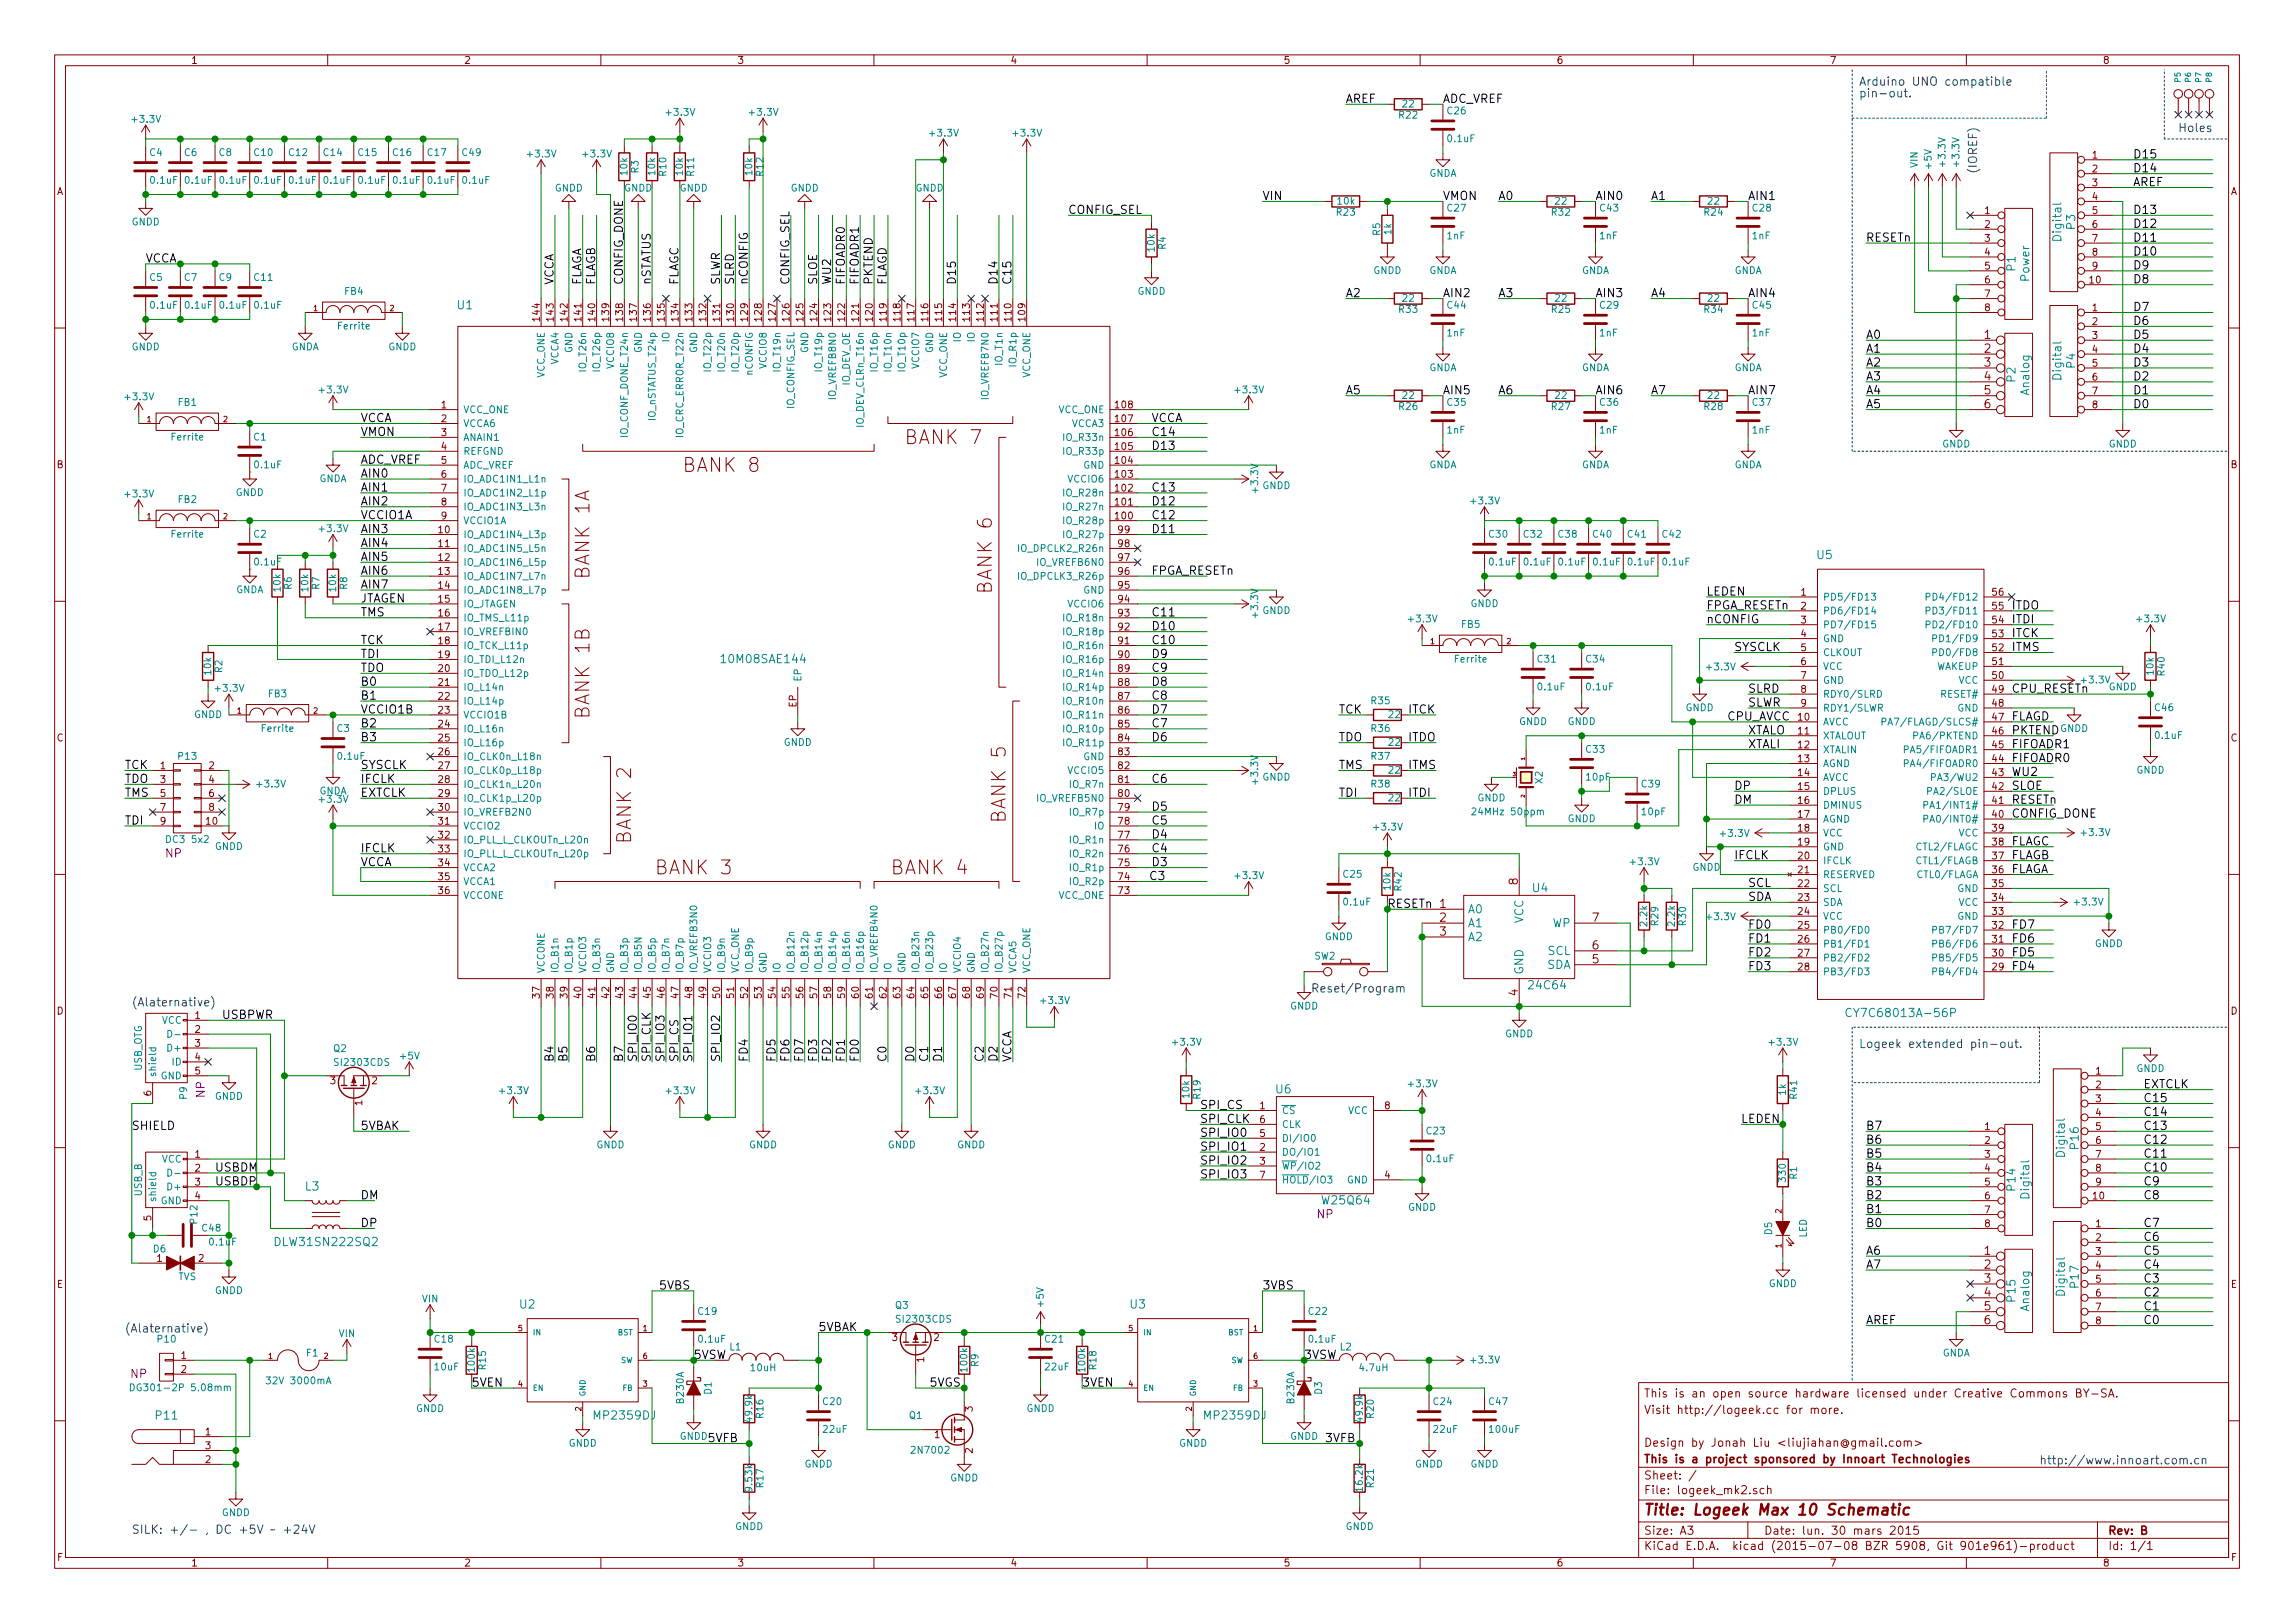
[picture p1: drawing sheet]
<svg xmlns="http://www.w3.org/2000/svg" width="420mm" height="297mm" viewBox="0 0 420 297" stroke-linecap="round" stroke-linejoin="round" font-family="sans-serif">
<defs><g id="words">
<g font-size="3.5" fill="#840000">
<text x="166.1" y="81.3">BANK 7</text>
<text x="125.5" y="86.4">BANK 8</text>
<text x="107.9" y="105.7" transform="rotate(-90 107.9 105.7)">BANK 1A</text>
<text x="181.6" y="108.2" transform="rotate(-90 181.6 108.2)">BANK 6</text>
<text x="107.9" y="131.1" transform="rotate(-90 107.9 131.1)">BANK 1B</text>
<text x="115.6" y="153.9" transform="rotate(-90 115.6 153.9)">BANK 2</text>
<text x="184.1" y="150.1" transform="rotate(-90 184.1 150.1)">BANK 5</text>
<text x="120.4" y="160.1">BANK 3</text>
<text x="163.6" y="160.1">BANK 4</text>
</g>
<text font-size="2.8" fill="#840000" x="301" y="277.3">Title: Logeek Max 10 Schematic</text>
<g font-size="2.1" fill="#0000c2">
<text x="340.4" y="15.7">Arduino UNO compatible</text>
<text x="340.4" y="17.8">pin-out.</text>
<text x="398.8" y="24.2">Holes</text>
<text x="361.9" y="31.8" transform="rotate(-90 361.9 31.8)">(IOREF)</text>
<text x="24.1" y="184.2">(Alaternative)</text>
<text x="240" y="181.6">Reset/Program</text>
<text x="340.4" y="191.8">Logeek extended pin-out.</text>
<text x="22.9" y="243.9">(Alaternative)</text>
<text x="373.4" y="268">http://www.innoart.com.cn</text>
<text x="24.1" y="280.7">SILK: +/- , DC +5V +24V</text>
</g>
<g font-size="2.1">
<text x="246.4" y="18.8">AREF</text>
<text x="264.2" y="18.8">ADC_VREF</text>
<text x="390.5" y="29">D15</text>
<text x="390.5" y="34.1">AREF</text>
<text x="390.5" y="31.5">D14</text>
<text x="195.6" y="39.2">CONFIG_SEL</text>
<text x="231.1" y="36.6">VIN</text>
<text x="264.2" y="36.6">VMON</text>
<text x="274.3" y="36.6">A0</text>
<text x="292.1" y="36.6">AIN0</text>
<text x="302.3" y="36.6">A1</text>
<text x="320" y="36.6">AIN1</text>
<text x="390.5" y="41.7">D12</text>
<text x="390.5" y="39.2">D13</text>
<text x="341.6" y="44.2">RESETn</text>
<text x="390.5" y="46.8">D10</text>
<text x="390.5" y="44.2">D11</text>
<text x="26.7" y="48">VCCA</text>
<text x="101.3" y="52.1" transform="rotate(-90 101.3 52.1)">VCCA</text>
<text x="106.4" y="52.1" transform="rotate(-90 106.4 52.1)">FLAGA</text>
<text x="109" y="52.1" transform="rotate(-90 109 52.1)">FLAGB</text>
<text x="114" y="52.1" transform="rotate(-90 114 52.1)">CONFIG_DONE</text>
<text x="119.1" y="52.1" transform="rotate(-90 119.1 52.1)">nSTATUS</text>
<text x="124.2" y="52.1" transform="rotate(-90 124.2 52.1)">FLAGC</text>
<text x="131.8" y="52.1" transform="rotate(-90 131.8 52.1)">SLWR</text>
<text x="134.4" y="52.1" transform="rotate(-90 134.4 52.1)">SLRD</text>
<text x="136.9" y="52.1" transform="rotate(-90 136.9 52.1)">nCONFIG</text>
<text x="144.5" y="52.1" transform="rotate(-90 144.5 52.1)">CONFIG_SEL</text>
<text x="149.6" y="52.1" transform="rotate(-90 149.6 52.1)">SLOE</text>
<text x="152.1" y="52.1" transform="rotate(-90 152.1 52.1)">WU2</text>
<text x="154.7" y="52.1" transform="rotate(-90 154.7 52.1)">FIFOADR0</text>
<text x="157.2" y="52.1" transform="rotate(-90 157.2 52.1)">FIFOADR1</text>
<text x="159.8" y="52.1" transform="rotate(-90 159.8 52.1)">PKTEND</text>
<text x="162.3" y="52.1" transform="rotate(-90 162.3 52.1)">FLAGD</text>
<text x="175" y="52.1" transform="rotate(-90 175 52.1)">D15</text>
<text x="182.6" y="52.1" transform="rotate(-90 182.6 52.1)">D14</text>
<text x="185.2" y="52.1" transform="rotate(-90 185.2 52.1)">C15</text>
<text x="390.5" y="51.9">D8</text>
<text x="390.5" y="49.3">D9</text>
<text x="246.4" y="54.4">A2</text>
<text x="264.2" y="54.4">AIN2</text>
<text x="274.3" y="54.4">A3</text>
<text x="292.1" y="54.4">AIN3</text>
<text x="302.3" y="54.4">A4</text>
<text x="320" y="54.4">AIN4</text>
<text x="390.5" y="59.5">D6</text>
<text x="390.5" y="56.9">D7</text>
<text x="341.6" y="62">A0</text>
<text x="341.6" y="64.6">A1</text>
<text x="390.5" y="64.6">D4</text>
<text x="390.5" y="62">D5</text>
<text x="341.6" y="67.1">A2</text>
<text x="341.6" y="69.6">A3</text>
<text x="390.5" y="69.6">D2</text>
<text x="390.5" y="67.1">D3</text>
<text x="66" y="77.3">VCCA</text>
<text x="210.8" y="77.3">VCCA</text>
<text x="246.4" y="72.2">A5</text>
<text x="264.2" y="72.2">AIN5</text>
<text x="274.3" y="72.2">A6</text>
<text x="292.1" y="72.2">AIN6</text>
<text x="302.3" y="72.2">A7</text>
<text x="320" y="72.2">AIN7</text>
<text x="341.6" y="72.2">A4</text>
<text x="341.6" y="74.7">A5</text>
<text x="390.5" y="74.7">D0</text>
<text x="390.5" y="72.2">D1</text>
<text x="66" y="79.8">VMON</text>
<text x="210.8" y="82.3">D13</text>
<text x="210.8" y="79.8">C14</text>
<text x="66" y="84.9">ADC_VREF</text>
<text x="66" y="90">AIN1</text>
<text x="66" y="87.4">AIN0</text>
<text x="210.8" y="90">C13</text>
<text x="66" y="95">VCCIO1A</text>
<text x="66" y="92.5">AIN2</text>
<text x="210.8" y="95">C12</text>
<text x="210.8" y="92.5">D12</text>
<text x="66" y="97.6">AIN3</text>
<text x="66" y="100.1">AIN4</text>
<text x="210.8" y="97.6">D11</text>
<text x="66" y="102.7">AIN5</text>
<text x="66" y="105.2">AIN6</text>
<text x="66" y="107.7">AIN7</text>
<text x="210.8" y="105.2">FPGA_RESETn</text>
<text x="66" y="110.3">JTAGEN</text>
<text x="66" y="112.8">TMS</text>
<text x="210.8" y="112.8">C11</text>
<text x="312.4" y="109">LEDEN</text>
<text x="312.4" y="111.5">FPGA_RESETn</text>
<text x="368.3" y="111.5">ITDO</text>
<text x="66" y="117.9">TCK</text>
<text x="210.8" y="117.9">C10</text>
<text x="210.8" y="115.4">D10</text>
<text x="312.4" y="114.1">nCONFIG</text>
<text x="317.5" y="119.2">SYSCLK</text>
<text x="368.3" y="114.1">ITDI</text>
<text x="368.3" y="116.6">ITCK</text>
<text x="368.3" y="119.2">ITMS</text>
<text x="66" y="120.4">TDI</text>
<text x="66" y="123">TDO</text>
<text x="66" y="125.5">B0</text>
<text x="210.8" y="125.5">D8</text>
<text x="210.8" y="123">C9</text>
<text x="210.8" y="120.4">D9</text>
<text x="66" y="130.6">VCCIO1B</text>
<text x="66" y="128.1">B1</text>
<text x="210.8" y="130.6">D7</text>
<text x="210.8" y="128.1">C8</text>
<text x="245.1" y="130.6">TCK</text>
<text x="257.8" y="130.6">ITCK</text>
<text x="316.2" y="131.9">CPU_AVCC</text>
<text x="320" y="126.8">SLRD</text>
<text x="320" y="129.3">SLWR</text>
<text x="368.3" y="126.8">CPU_RESETn</text>
<text x="368.3" y="131.9">FLAGD</text>
<text x="66" y="135.7">B3</text>
<text x="66" y="133.1">B2</text>
<text x="210.8" y="135.7">D6</text>
<text x="210.8" y="133.1">C7</text>
<text x="245.1" y="135.7">TDO</text>
<text x="257.8" y="135.7">ITDO</text>
<text x="320" y="134.4">XTALO</text>
<text x="320" y="136.9">XTALI</text>
<text x="368.3" y="134.4">PKTEND</text>
<text x="368.3" y="136.9">FIFOADR1</text>
<text x="22.9" y="140.8">TCK</text>
<text x="22.9" y="143.3">TDO</text>
<text x="66" y="140.8">SYSCLK</text>
<text x="66" y="143.3">IFCLK</text>
<text x="210.8" y="143.3">C6</text>
<text x="245.1" y="140.8">TMS</text>
<text x="257.8" y="140.8">ITMS</text>
<text x="368.3" y="139.5">FIFOADR0</text>
<text x="368.3" y="142">WU2</text>
<text x="22.9" y="145.8">TMS</text>
<text x="66" y="145.8">EXTCLK</text>
<text x="210.8" y="148.4">D5</text>
<text x="245.1" y="145.8">TDI</text>
<text x="257.8" y="145.8">ITDI</text>
<text x="317.5" y="144.6">DP</text>
<text x="317.5" y="147.1">DM</text>
<text x="368.3" y="144.6">SLOE</text>
<text x="368.3" y="149.6">CONFIG_DONE</text>
<text x="368.3" y="147.1">RESETn</text>
<text x="22.9" y="150.9">TDI</text>
<text x="66" y="156">IFCLK</text>
<text x="210.8" y="156">C4</text>
<text x="210.8" y="153.5">D4</text>
<text x="210.8" y="150.9">C5</text>
<text x="368.3" y="154.7">FLAGC</text>
<text x="66" y="158.5">VCCA</text>
<text x="210.6" y="161.1">C3</text>
<text x="210.8" y="158.5">D3</text>
<text x="317.5" y="157.3">IFCLK</text>
<text x="368.3" y="159.8">FLAGA</text>
<text x="368.3" y="157.3">FLAGB</text>
<text x="320" y="162.3">SCL</text>
<text x="320" y="164.9">SDA</text>
<text x="320" y="170">FD0</text>
<text x="320" y="172.5">FD1</text>
<text x="368.3" y="172.5">FD6</text>
<text x="368.3" y="170">FD7</text>
<text x="320" y="175">FD2</text>
<text x="320" y="177.6">FD3</text>
<text x="368.3" y="177.6">FD4</text>
<text x="368.3" y="175">FD5</text>
<text x="40.6" y="186.5">USBPWR</text>
<text x="101.3" y="194.3" transform="rotate(-90 101.3 194.3)">B4</text>
<text x="103.9" y="194.3" transform="rotate(-90 103.9 194.3)">B5</text>
<text x="109" y="194.3" transform="rotate(-90 109 194.3)">B6</text>
<text x="114" y="194.3" transform="rotate(-90 114 194.3)">B7</text>
<text x="116.6" y="194.3" transform="rotate(-90 116.6 194.3)">SPI_IO0</text>
<text x="119.1" y="194.3" transform="rotate(-90 119.1 194.3)">SPI_CLK</text>
<text x="121.7" y="194.3" transform="rotate(-90 121.7 194.3)">SPI_IO3</text>
<text x="124.2" y="194.3" transform="rotate(-90 124.2 194.3)">SPI_CS</text>
<text x="126.7" y="194.3" transform="rotate(-90 126.7 194.3)">SPI_IO1</text>
<text x="131.8" y="194.3" transform="rotate(-90 131.8 194.3)">SPI_IO2</text>
<text x="136.9" y="194.3" transform="rotate(-90 136.9 194.3)">FD4</text>
<text x="142" y="194.3" transform="rotate(-90 142 194.3)">FD5</text>
<text x="144.5" y="194.3" transform="rotate(-90 144.5 194.3)">FD6</text>
<text x="147.1" y="194.3" transform="rotate(-90 147.1 194.3)">FD7</text>
<text x="149.6" y="194.3" transform="rotate(-90 149.6 194.3)">FD3</text>
<text x="152.1" y="194.3" transform="rotate(-90 152.1 194.3)">FD2</text>
<text x="154.7" y="194.3" transform="rotate(-90 154.7 194.3)">FD1</text>
<text x="157.2" y="194.3" transform="rotate(-90 157.2 194.3)">FD0</text>
<text x="162.3" y="194.3" transform="rotate(-90 162.3 194.3)">C0</text>
<text x="167.4" y="194.3" transform="rotate(-90 167.4 194.3)">D0</text>
<text x="169.9" y="194.3" transform="rotate(-90 169.9 194.3)">C1</text>
<text x="172.5" y="194.3" transform="rotate(-90 172.5 194.3)">D1</text>
<text x="180.1" y="194.3" transform="rotate(-90 180.1 194.3)">C2</text>
<text x="182.6" y="194.3" transform="rotate(-90 182.6 194.3)">D2</text>
<text x="185.2" y="194.3" transform="rotate(-90 185.2 194.3)">VCCA</text>
<text x="219.7" y="203">SPI_CS</text>
<text x="392.4" y="201.7">C15</text>
<text x="392.4" y="199.2">EXTCLK</text>
<text x="24.1" y="206.8">SHIELD</text>
<text x="66" y="206.8">5VBAK</text>
<text x="219.7" y="205.5">SPI_CLK</text>
<text x="219.7" y="208.1">SPI_IO0</text>
<text x="318.8" y="205.5">LEDEN</text>
<text x="341.6" y="209.3">B6</text>
<text x="341.6" y="206.8">B7</text>
<text x="392.4" y="209.3">C12</text>
<text x="392.4" y="206.8">C13</text>
<text x="392.4" y="204.3">C14</text>
<text x="39.4" y="214.4">USBDM</text>
<text x="219.7" y="210.6">SPI_IO1</text>
<text x="219.7" y="213.1">SPI_IO2</text>
<text x="219.7" y="215.7">SPI_IO3</text>
<text x="341.6" y="214.4">B4</text>
<text x="341.6" y="211.9">B5</text>
<text x="392.4" y="214.4">C10</text>
<text x="392.4" y="211.9">C11</text>
<text x="39.4" y="217">USBDP</text>
<text x="66" y="219.5">DM</text>
<text x="341.6" y="219.5">B2</text>
<text x="341.6" y="217">B3</text>
<text x="392.4" y="219.5">C8</text>
<text x="392.4" y="217">C9</text>
<text x="66" y="224.6">DP</text>
<text x="341.6" y="224.6">B0</text>
<text x="341.6" y="222">B1</text>
<text x="392.4" y="227.1">C6</text>
<text x="392.4" y="224.6">C7</text>
<text x="341.6" y="229.7">A6</text>
<text x="341.6" y="232.2">A7</text>
<text x="392.4" y="232.2">C4</text>
<text x="392.4" y="229.7">C5</text>
<text x="120.6" y="236">5VBS</text>
<text x="231.1" y="236">3VBS</text>
<text x="392.4" y="239.8">C1</text>
<text x="392.4" y="237.3">C2</text>
<text x="392.4" y="234.7">C3</text>
<text x="149.9" y="243.6">5VBAK</text>
<text x="341.6" y="242.4">AREF</text>
<text x="392.4" y="242.4">C0</text>
<text x="170.2" y="253.8">5VGS</text>
<text x="129.5" y="263.9">5VFB</text>
<text x="242.6" y="263.9">3VFB</text>
</g>
<g font-size="2.1" fill="#008484">
<text x="379.9" y="41.9" transform="rotate(-90 379.9 41.9)">P3</text>
<text x="377.4" y="43.9" transform="rotate(-90 377.4 43.9)">Digital</text>
<text x="369" y="49.6" transform="rotate(-90 369 49.6)">P1</text>
<text x="371.5" y="51.4" transform="rotate(-90 371.5 51.4)">Power</text>
<text x="83.7" y="56.6">U1</text>
<text x="369" y="69.9" transform="rotate(-90 369 69.9)">P2</text>
<text x="377.4" y="69.3" transform="rotate(-90 377.4 69.3)">Digital</text>
<text x="379.9" y="67.3" transform="rotate(-90 379.9 67.3)">P4</text>
<text x="371.5" y="72.2" transform="rotate(-90 371.5 72.2)">Analog</text>
<text x="332.7" y="102.3">U5</text>
<text x="132.5" y="121.4">10M08SAE144</text>
<text x="268.7" y="167.2">A0</text>
<text x="280.6" y="163.3">U4</text>
<text x="268.7" y="169.7">A1</text>
<text x="268.7" y="172.2">A2</text>
<text x="278.9" y="169.1" transform="rotate(-90 278.9 169.1)">VCC</text>
<text x="284.1" y="169.7">WP</text>
<text x="278.9" y="178.3" transform="rotate(-90 278.9 178.3)">GND</text>
<text x="283.1" y="177.3">SDA</text>
<text x="283.3" y="174.8">SCL</text>
<text x="280.1" y="181.1">24C64</text>
<text x="339.2" y="186.1">CY7C68013A-56P</text>
<text x="233.6" y="200.1">U6</text>
<text x="378" y="211.5" transform="rotate(-90 378 211.5)">Digital</text>
<text x="380.6" y="210.2" transform="rotate(-90 380.6 210.2)">P16</text>
<text x="55.9" y="217.9">L3</text>
<text x="242.2" y="220.4">W25Q64</text>
<text x="369" y="217.8" transform="rotate(-90 369 217.8)">P14</text>
<text x="371.5" y="219.1" transform="rotate(-90 371.5 219.1)">Digital</text>
<text x="50.7" y="228.1">DLW31SN222SQ2</text>
<text x="95.2" y="239.5">U2</text>
<text x="206.9" y="239.5">U3</text>
<text x="369" y="238.1" transform="rotate(-90 369 238.1)">P15</text>
<text x="371.5" y="239.8" transform="rotate(-90 371.5 239.8)">Analog</text>
<text x="378" y="236.9" transform="rotate(-90 378 236.9)">Digital</text>
<text x="380.6" y="235.6" transform="rotate(-90 380.6 235.6)">P17</text>
<text x="28.6" y="259.8">P11</text>
<text x="109" y="259.8">MP2359DJ</text>
<text x="220.8" y="259.8">MP2359DJ</text>
</g>
<g font-size="2.1" fill="#840000">
<text x="363.3" y="62">1</text>
<text x="363.3" y="64.6">2</text>
<text x="363.3" y="67.1">3</text>
<text x="363.3" y="69.6">4</text>
<text x="363.3" y="72.2">5</text>
<text x="363.3" y="74.7">6</text>
<text x="277.9" y="161.9" transform="rotate(-90 277.9 161.9)">8</text>
<text x="263.6" y="168.7">2</text>
<text x="263.6" y="171.2">3</text>
<text x="291.5" y="173.8">6</text>
<text x="291.5" y="168.7">7</text>
<text x="291.5" y="176.3">5</text>
<text x="277.9" y="182.2" transform="rotate(-90 277.9 182.2)">4</text>
<text x="363.3" y="229.7">1</text>
<text x="363.3" y="232.2">2</text>
<text x="363.3" y="234.7">3</text>
<text x="363.3" y="237.3">4</text>
<text x="363.3" y="239.8">5</text>
<text x="363.3" y="242.4">6</text>
<text x="301" y="255.8">This is an open source hardware licensed under Creative Commons BY-SA.</text>
<text x="301" y="258.8">Visit http://logeek.cc for more.</text>
<text x="301" y="267.8">This is a project sponsored by Innoart Technologies</text>
<text x="301" y="264.8">Design by Jonah Liu &lt;liujiahan@gmail.com&gt;</text>
<text x="301" y="273.5">File: logeek_mk2.sch</text>
<text x="301" y="270.8">Sheet: /</text>
<text x="301" y="280.9">Size: A3</text>
<text x="323" y="280.9">Date: lun. 30 mars 2015</text>
<text x="386" y="280.9">Rev: B</text>
<text x="301" y="283.7">KiCad E.D.A. kicad (2015-07-08 BZR 5908, Git 901e961)-product</text>
<text x="386" y="283.7">Id: 1/1</text>
</g>
<g font-size="2.1" fill="#840084">
<text x="30.3" y="156.9">NP</text>
<text x="37.5" y="200.9" transform="rotate(-90 37.5 200.9)">NP</text>
<text x="241.1" y="223">NP</text>
<text x="23.9" y="252.2">NP</text>
</g>
<g font-size="2.1" fill="#008400">
<text x="254" y="166.2">RESETn 1</text>
<text x="127" y="248.7">5VSW</text>
<text x="238.8" y="248.7">3VSW</text>
<text x="86.4" y="253.8">5VEN</text>
<text x="198.1" y="253.8">3VEN</text>
</g>
<g font-size="1.8" fill="#840000">
<text x="35" y="11.7">1</text>
<text x="85" y="11.7">2</text>
<text x="135" y="11.7">3</text>
<text x="185" y="11.7">4</text>
<text x="235" y="11.7">5</text>
<text x="285" y="11.7">6</text>
<text x="335" y="11.7">7</text>
<text x="385" y="11.7">8</text>
<text x="383.1" y="29">1</text>
<text x="10.4" y="35.7">A</text>
<text x="383.1" y="31.5">2</text>
<text x="383.1" y="34.1">3</text>
<text x="408.4" y="35.7">A</text>
<text x="363.4" y="39.2">1</text>
<text x="363.4" y="41.7">2</text>
<text x="383.1" y="36.6">4</text>
<text x="383.1" y="39.2">5</text>
<text x="383.1" y="41.7">6</text>
<text x="363.4" y="44.2">3</text>
<text x="363.4" y="46.8">4</text>
<text x="383.1" y="44.2">7</text>
<text x="383.1" y="46.8">8</text>
<text x="363.4" y="49.3">5</text>
<text x="363.4" y="51.9">6</text>
<text x="382.6" y="51.9">10</text>
<text x="383.1" y="49.3">9</text>
<text x="98.8" y="58.7" transform="rotate(-90 98.8 58.7)">144</text>
<text x="101.3" y="58.7" transform="rotate(-90 101.3 58.7)">143</text>
<text x="103.9" y="58.7" transform="rotate(-90 103.9 58.7)">142</text>
<text x="106.4" y="58.7" transform="rotate(-90 106.4 58.7)">141</text>
<text x="109" y="58.7" transform="rotate(-90 109 58.7)">140</text>
<text x="111.5" y="58.7" transform="rotate(-90 111.5 58.7)">139</text>
<text x="114" y="58.7" transform="rotate(-90 114 58.7)">138</text>
<text x="116.6" y="58.7" transform="rotate(-90 116.6 58.7)">137</text>
<text x="119.1" y="58.7" transform="rotate(-90 119.1 58.7)">136</text>
<text x="121.7" y="58.7" transform="rotate(-90 121.7 58.7)">135</text>
<text x="124.2" y="58.7" transform="rotate(-90 124.2 58.7)">134</text>
<text x="126.7" y="58.7" transform="rotate(-90 126.7 58.7)">133</text>
<text x="129.3" y="58.7" transform="rotate(-90 129.3 58.7)">132</text>
<text x="131.8" y="58.7" transform="rotate(-90 131.8 58.7)">131</text>
<text x="134.4" y="58.7" transform="rotate(-90 134.4 58.7)">130</text>
<text x="136.9" y="58.7" transform="rotate(-90 136.9 58.7)">129</text>
<text x="139.4" y="58.7" transform="rotate(-90 139.4 58.7)">128</text>
<text x="142" y="58.7" transform="rotate(-90 142 58.7)">127</text>
<text x="144.5" y="58.7" transform="rotate(-90 144.5 58.7)">126</text>
<text x="147.1" y="58.7" transform="rotate(-90 147.1 58.7)">125</text>
<text x="149.6" y="58.7" transform="rotate(-90 149.6 58.7)">124</text>
<text x="152.1" y="58.7" transform="rotate(-90 152.1 58.7)">123</text>
<text x="154.7" y="58.7" transform="rotate(-90 154.7 58.7)">122</text>
<text x="157.2" y="58.7" transform="rotate(-90 157.2 58.7)">121</text>
<text x="159.8" y="58.7" transform="rotate(-90 159.8 58.7)">120</text>
<text x="162.3" y="58.7" transform="rotate(-90 162.3 58.7)">119</text>
<text x="164.8" y="58.7" transform="rotate(-90 164.8 58.7)">118</text>
<text x="167.4" y="58.7" transform="rotate(-90 167.4 58.7)">117</text>
<text x="169.9" y="58.7" transform="rotate(-90 169.9 58.7)">116</text>
<text x="172.5" y="58.7" transform="rotate(-90 172.5 58.7)">115</text>
<text x="175" y="58.7" transform="rotate(-90 175 58.7)">114</text>
<text x="177.5" y="58.7" transform="rotate(-90 177.5 58.7)">113</text>
<text x="180.1" y="58.7" transform="rotate(-90 180.1 58.7)">112</text>
<text x="182.6" y="58.7" transform="rotate(-90 182.6 58.7)">111</text>
<text x="185.2" y="58.7" transform="rotate(-90 185.2 58.7)">110</text>
<text x="187.7" y="58.7" transform="rotate(-90 187.7 58.7)">109</text>
<text x="363.4" y="54.4">7</text>
<text x="363.4" y="56.9">8</text>
<text x="383.1" y="56.9">1</text>
<text x="383.1" y="59.5">2</text>
<text x="383.1" y="62">3</text>
<text x="383.1" y="64.6">4</text>
<text x="383.1" y="67.1">5</text>
<text x="383.1" y="69.6">6</text>
<text x="80.8" y="74.7">1</text>
<text x="80.8" y="77.3">2</text>
<text x="204.3" y="77.3">107</text>
<text x="204.3" y="74.7">108</text>
<text x="383.1" y="72.2">7</text>
<text x="383.1" y="74.7">8</text>
<text x="80.8" y="79.8">3</text>
<text x="80.8" y="82.3">4</text>
<text x="204.3" y="82.3">105</text>
<text x="204.3" y="79.8">106</text>
<text x="10.4" y="85.7">B</text>
<text x="80.8" y="84.9">5</text>
<text x="80.8" y="87.4">6</text>
<text x="80.8" y="90">7</text>
<text x="204.3" y="90">102</text>
<text x="204.3" y="87.4">103</text>
<text x="204.3" y="84.9">104</text>
<text x="408.4" y="85.7">B</text>
<text x="80.8" y="92.5">8</text>
<text x="80.8" y="95">9</text>
<text x="204.3" y="95">100</text>
<text x="204.3" y="92.5">101</text>
<text x="80.3" y="97.6">10</text>
<text x="80.3" y="100.1">11</text>
<text x="204.8" y="100.1">98</text>
<text x="204.8" y="97.6">99</text>
<text x="80.3" y="102.7">12</text>
<text x="80.3" y="105.2">13</text>
<text x="80.3" y="107.7">14</text>
<text x="204.8" y="107.7">95</text>
<text x="204.8" y="105.2">96</text>
<text x="204.8" y="102.7">97</text>
<text x="80.3" y="110.3">15</text>
<text x="80.3" y="112.8">16</text>
<text x="204.8" y="112.8">93</text>
<text x="204.8" y="110.3">94</text>
<text x="329.7" y="109">1</text>
<text x="329.7" y="111.5">2</text>
<text x="364.8" y="111.5">55</text>
<text x="364.8" y="109">56</text>
<text x="80.3" y="115.4">17</text>
<text x="80.3" y="117.9">18</text>
<text x="204.8" y="117.9">91</text>
<text x="204.8" y="115.4">92</text>
<text x="329.7" y="114.1">3</text>
<text x="329.7" y="116.6">4</text>
<text x="329.7" y="119.2">5</text>
<text x="364.8" y="119.2">52</text>
<text x="364.8" y="116.6">53</text>
<text x="364.8" y="114.1">54</text>
<text x="80.3" y="123">20</text>
<text x="80.3" y="125.5">21</text>
<text x="80.3" y="120.4">19</text>
<text x="204.8" y="120.4">90</text>
<text x="204.8" y="125.5">88</text>
<text x="204.8" y="123">89</text>
<text x="329.7" y="121.7">6</text>
<text x="329.7" y="124.2">7</text>
<text x="364.8" y="124.2">50</text>
<text x="364.8" y="121.7">51</text>
<text x="80.3" y="128.1">22</text>
<text x="80.3" y="130.6">23</text>
<text x="145.8" y="129.5" transform="rotate(-90 145.8 129.5)">EP</text>
<text x="204.8" y="130.6">86</text>
<text x="204.8" y="128.1">87</text>
<text x="329.2" y="131.9">10</text>
<text x="329.7" y="126.8">8</text>
<text x="329.7" y="129.3">9</text>
<text x="364.8" y="131.9">47</text>
<text x="364.8" y="129.3">48</text>
<text x="364.8" y="126.8">49</text>
<text x="10.4" y="135.7">C</text>
<text x="80.3" y="133.1">24</text>
<text x="80.3" y="135.7">25</text>
<text x="204.8" y="135.7">84</text>
<text x="204.8" y="133.1">85</text>
<text x="329.2" y="134.4">11</text>
<text x="329.2" y="136.9">12</text>
<text x="364.8" y="136.9">45</text>
<text x="364.8" y="134.4">46</text>
<text x="408.4" y="135.7">C</text>
<text x="29.4" y="140.8">1</text>
<text x="29.4" y="143.3">3</text>
<text x="38.3" y="140.8">2</text>
<text x="38.3" y="143.3">4</text>
<text x="80.3" y="138.2">26</text>
<text x="80.3" y="140.8">27</text>
<text x="80.3" y="143.3">28</text>
<text x="204.8" y="143.3">81</text>
<text x="204.8" y="140.8">82</text>
<text x="204.8" y="138.2">83</text>
<text x="329.2" y="139.5">13</text>
<text x="329.2" y="142">14</text>
<text x="364.8" y="142">43</text>
<text x="364.8" y="139.5">44</text>
<text x="29.4" y="145.8">5</text>
<text x="29.4" y="148.4">7</text>
<text x="38.3" y="145.8">6</text>
<text x="38.3" y="148.4">8</text>
<text x="80.3" y="148.4">30</text>
<text x="80.3" y="145.8">29</text>
<text x="204.8" y="145.8">80</text>
<text x="204.8" y="148.4">79</text>
<text x="329.2" y="144.6">15</text>
<text x="329.2" y="147.1">16</text>
<text x="329.2" y="149.6">17</text>
<text x="364.8" y="149.6">40</text>
<text x="364.8" y="147.1">41</text>
<text x="364.8" y="144.6">42</text>
<text x="29.4" y="150.9">9</text>
<text x="37.8" y="150.9">10</text>
<text x="80.3" y="150.9">31</text>
<text x="80.3" y="153.5">32</text>
<text x="80.3" y="156">33</text>
<text x="204.8" y="156">76</text>
<text x="204.8" y="153.5">77</text>
<text x="204.8" y="150.9">78</text>
<text x="329.2" y="152.2">18</text>
<text x="329.2" y="154.7">19</text>
<text x="364.8" y="154.7">38</text>
<text x="364.8" y="152.2">39</text>
<text x="80.3" y="158.5">34</text>
<text x="80.3" y="161.1">35</text>
<text x="204.8" y="161.1">74</text>
<text x="204.8" y="158.5">75</text>
<text x="329.2" y="157.3">20</text>
<text x="329.2" y="159.8">21</text>
<text x="364.8" y="159.8">36</text>
<text x="364.8" y="157.3">37</text>
<text x="80.3" y="163.6">36</text>
<text x="204.8" y="163.6">73</text>
<text x="329.2" y="162.3">22</text>
<text x="329.2" y="164.9">23</text>
<text x="329.2" y="167.4">24</text>
<text x="364.8" y="167.4">33</text>
<text x="364.8" y="164.9">34</text>
<text x="364.8" y="162.3">35</text>
<text x="329.2" y="170">25</text>
<text x="329.2" y="172.5">26</text>
<text x="364.8" y="172.5">31</text>
<text x="364.8" y="170">32</text>
<text x="329.2" y="175">27</text>
<text x="329.2" y="177.6">28</text>
<text x="364.8" y="175">30</text>
<text x="364.8" y="177.6">29</text>
<text x="10.4" y="185.7">D</text>
<text x="98.8" y="182.6" transform="rotate(-90 98.8 182.6)">37</text>
<text x="101.3" y="182.6" transform="rotate(-90 101.3 182.6)">38</text>
<text x="103.9" y="182.6" transform="rotate(-90 103.9 182.6)">39</text>
<text x="106.4" y="182.6" transform="rotate(-90 106.4 182.6)">40</text>
<text x="109" y="182.6" transform="rotate(-90 109 182.6)">41</text>
<text x="111.5" y="182.6" transform="rotate(-90 111.5 182.6)">42</text>
<text x="114" y="182.6" transform="rotate(-90 114 182.6)">43</text>
<text x="116.6" y="182.6" transform="rotate(-90 116.6 182.6)">44</text>
<text x="119.1" y="182.6" transform="rotate(-90 119.1 182.6)">45</text>
<text x="121.7" y="182.6" transform="rotate(-90 121.7 182.6)">46</text>
<text x="124.2" y="182.6" transform="rotate(-90 124.2 182.6)">47</text>
<text x="126.7" y="182.6" transform="rotate(-90 126.7 182.6)">48</text>
<text x="129.3" y="182.6" transform="rotate(-90 129.3 182.6)">49</text>
<text x="131.8" y="182.6" transform="rotate(-90 131.8 182.6)">50</text>
<text x="134.4" y="182.6" transform="rotate(-90 134.4 182.6)">51</text>
<text x="136.9" y="182.6" transform="rotate(-90 136.9 182.6)">52</text>
<text x="139.4" y="182.6" transform="rotate(-90 139.4 182.6)">53</text>
<text x="142" y="182.6" transform="rotate(-90 142 182.6)">54</text>
<text x="144.5" y="182.6" transform="rotate(-90 144.5 182.6)">55</text>
<text x="147.1" y="182.6" transform="rotate(-90 147.1 182.6)">56</text>
<text x="149.6" y="182.6" transform="rotate(-90 149.6 182.6)">57</text>
<text x="152.1" y="182.6" transform="rotate(-90 152.1 182.6)">58</text>
<text x="154.7" y="182.6" transform="rotate(-90 154.7 182.6)">59</text>
<text x="157.2" y="182.6" transform="rotate(-90 157.2 182.6)">60</text>
<text x="159.8" y="182.6" transform="rotate(-90 159.8 182.6)">61</text>
<text x="162.3" y="182.6" transform="rotate(-90 162.3 182.6)">62</text>
<text x="164.8" y="182.6" transform="rotate(-90 164.8 182.6)">63</text>
<text x="167.4" y="182.6" transform="rotate(-90 167.4 182.6)">64</text>
<text x="169.9" y="182.6" transform="rotate(-90 169.9 182.6)">65</text>
<text x="172.5" y="182.6" transform="rotate(-90 172.5 182.6)">66</text>
<text x="175" y="182.6" transform="rotate(-90 175 182.6)">67</text>
<text x="177.5" y="182.6" transform="rotate(-90 177.5 182.6)">68</text>
<text x="180.1" y="182.6" transform="rotate(-90 180.1 182.6)">69</text>
<text x="182.6" y="182.6" transform="rotate(-90 182.6 182.6)">70</text>
<text x="185.2" y="182.6" transform="rotate(-90 185.2 182.6)">71</text>
<text x="187.7" y="182.6" transform="rotate(-90 187.7 182.6)">72</text>
<text x="408.4" y="185.7">D</text>
<text x="35.7" y="186.5">1</text>
<text x="35.7" y="189">2</text>
<text x="35.7" y="191.6">3</text>
<text x="35.7" y="194.1">4</text>
<text x="35.7" y="196.6">5</text>
<text x="383.7" y="196.6">1</text>
<text x="27.7" y="200.5" transform="rotate(-90 27.7 200.5)">6</text>
<text x="60.5" y="198.4">3</text>
<text x="66.3" y="202.3" transform="rotate(-90 66.3 202.3)">1</text>
<text x="68.1" y="198.4">2</text>
<text x="230.7" y="203">1</text>
<text x="253.5" y="203">8</text>
<text x="383.7" y="199.2">2</text>
<text x="383.7" y="201.7">3</text>
<text x="230.7" y="208.1">5</text>
<text x="230.7" y="205.5">6</text>
<text x="363.4" y="206.8">1</text>
<text x="363.4" y="209.3">2</text>
<text x="383.7" y="204.3">4</text>
<text x="383.7" y="206.8">5</text>
<text x="383.7" y="209.3">6</text>
<text x="35.7" y="211.9">1</text>
<text x="35.7" y="214.4">2</text>
<text x="230.7" y="210.6">2</text>
<text x="230.7" y="213.1">3</text>
<text x="230.7" y="215.7">7</text>
<text x="253.5" y="215.7">4</text>
<text x="363.4" y="211.9">3</text>
<text x="363.4" y="214.4">4</text>
<text x="383.7" y="211.9">7</text>
<text x="383.7" y="214.4">8</text>
<text x="35.7" y="217">3</text>
<text x="35.7" y="219.5">4</text>
<text x="363.4" y="217">5</text>
<text x="363.4" y="219.5">6</text>
<text x="383.2" y="219.5">10</text>
<text x="383.7" y="217">9</text>
<text x="27.7" y="223.4" transform="rotate(-90 27.7 223.4)">5</text>
<text x="363.4" y="222">7</text>
<text x="363.4" y="224.6">8</text>
<text x="383.7" y="224.6">1</text>
<text x="383.7" y="227.1">2</text>
<text x="28.7" y="230.9">1</text>
<text x="36.3" y="230.9">2</text>
<text x="383.7" y="229.7">3</text>
<text x="383.7" y="232.2">4</text>
<text x="10.4" y="235.7">E</text>
<text x="383.7" y="234.7">5</text>
<text x="383.7" y="237.3">6</text>
<text x="383.7" y="239.8">7</text>
<text x="408.4" y="235.7">E</text>
<text x="163.3" y="245.4">3</text>
<text x="171" y="245.4">2</text>
<text x="383.7" y="242.4">8</text>
<text x="33.2" y="248.7">1</text>
<text x="33.2" y="251.2">2</text>
<text x="169.2" y="249.3" transform="rotate(-90 169.2 249.3)">1</text>
<text x="37.6" y="262.7">1</text>
<text x="171.1" y="263.2">1</text>
<text x="178.1" y="258.3" transform="rotate(-90 178.1 258.3)">3</text>
<text x="37.6" y="267.8">2</text>
<text x="37.6" y="265.2">3</text>
<text x="178.1" y="265.9" transform="rotate(-90 178.1 265.9)">2</text>
<text x="10.5" y="285.7">F</text>
<text x="35" y="286.7">1</text>
<text x="85" y="286.7">2</text>
<text x="135" y="286.7">3</text>
<text x="185" y="286.7">4</text>
<text x="235" y="286.7">5</text>
<text x="285" y="286.7">6</text>
<text x="335" y="286.7">7</text>
<text x="385" y="286.7">8</text>
<text x="408.5" y="285.7">F</text>
</g>
<g font-size="1.8" fill="#008484">
<text x="24.3" y="22.4">+3.3V</text>
<text x="122.1" y="21.2">+3.3V</text>
<text x="137.4" y="21.2">+3.3V</text>
<text x="256.2" y="21.7">R22</text>
<text x="256.8" y="19.6">22</text>
<text x="265" y="20.9">C26</text>
<text x="27.4" y="28.5">C4</text>
<text x="33.8" y="28.5">C6</text>
<text x="40.1" y="28.5">C8</text>
<text x="46.6" y="28.5">C10</text>
<text x="52.9" y="28.5">C12</text>
<text x="59.3" y="28.5">C14</text>
<text x="65.6" y="28.5">C15</text>
<text x="72" y="28.5">C16</text>
<text x="78.3" y="28.5">C17</text>
<text x="84.7" y="28.5">C49</text>
<text x="96.7" y="28.8">+3.3V</text>
<text x="106.9" y="28.8">+3.3V</text>
<text x="170.4" y="25">+3.3V</text>
<text x="185.6" y="25">+3.3V</text>
<text x="265.1" y="26">0.1uF</text>
<text x="27.6" y="33.6">0.1uF</text>
<text x="34" y="33.6">0.1uF</text>
<text x="40.3" y="33.6">0.1uF</text>
<text x="46.7" y="33.6">0.1uF</text>
<text x="53" y="33.6">0.1uF</text>
<text x="59.4" y="33.6">0.1uF</text>
<text x="65.7" y="33.6">0.1uF</text>
<text x="72.1" y="33.6">0.1uF</text>
<text x="78.4" y="33.6">0.1uF</text>
<text x="84.8" y="33.6">0.1uF</text>
<text x="101.5" y="35">GNDD</text>
<text x="114.2" y="35">GNDD</text>
<text x="114.9" y="32" transform="rotate(-90 114.9 32)">10k</text>
<text x="116.9" y="31.6" transform="rotate(-90 116.9 31.6)">R3</text>
<text x="119.9" y="32" transform="rotate(-90 119.9 32)">10k</text>
<text x="122" y="32.1" transform="rotate(-90 122 32.1)">R10</text>
<text x="124.4" y="35">GNDD</text>
<text x="125" y="32" transform="rotate(-90 125 32)">10k</text>
<text x="127.1" y="32.1" transform="rotate(-90 127.1 32.1)">R11</text>
<text x="137.7" y="32" transform="rotate(-90 137.7 32)">10k</text>
<text x="139.8" y="32.1" transform="rotate(-90 139.8 32.1)">R12</text>
<text x="144.7" y="35">GNDD</text>
<text x="167.6" y="35">GNDD</text>
<text x="261.6" y="32.3">GNDA</text>
<text x="351.1" y="30.7" transform="rotate(-90 351.1 30.7)">VIN</text>
<text x="353.6" y="30.8" transform="rotate(-90 353.6 30.8)">+5V</text>
<text x="356.2" y="30.3" transform="rotate(-90 356.2 30.3)">+3.3V</text>
<text x="358.7" y="30.3" transform="rotate(-90 358.7 30.3)">+3.3V</text>
<text x="24.1" y="41.2">GNDD</text>
<text x="244.8" y="39.5">R23</text>
<text x="244.9" y="37.4">10k</text>
<text x="265" y="38.7">C27</text>
<text x="284.1" y="39.5">R32</text>
<text x="284.8" y="37.4">22</text>
<text x="293" y="38.7">C43</text>
<text x="312.1" y="39.5">R24</text>
<text x="312.7" y="37.4">22</text>
<text x="320.9" y="38.7">C28</text>
<text x="211.4" y="46" transform="rotate(-90 211.4 46)">10k</text>
<text x="213.4" y="45.6" transform="rotate(-90 213.4 45.6)">R4</text>
<text x="252.7" y="43.1" transform="rotate(-90 252.7 43.1)">R5</text>
<text x="254.7" y="42.9" transform="rotate(-90 254.7 42.9)">1k</text>
<text x="264.9" y="43.8">1nF</text>
<text x="292.9" y="43.8">1nF</text>
<text x="320.8" y="43.8">1nF</text>
<text x="27.4" y="51.4">C5</text>
<text x="33.8" y="51.4">C7</text>
<text x="40.1" y="51.4">C9</text>
<text x="46.6" y="51.4">C11</text>
<text x="63.1" y="53.9">FB4</text>
<text x="208.2" y="53.9">GNDD</text>
<text x="251.4" y="50.1">GNDD</text>
<text x="261.6" y="50.1">GNDA</text>
<text x="289.5" y="50.1">GNDA</text>
<text x="317.4" y="50.1">GNDA</text>
<text x="27.6" y="56.5">0.1uF</text>
<text x="34" y="56.5">0.1uF</text>
<text x="40.3" y="56.5">0.1uF</text>
<text x="46.7" y="56.5">0.1uF</text>
<text x="256.2" y="57.2">R33</text>
<text x="256.8" y="55.2">22</text>
<text x="265" y="56.5">C44</text>
<text x="284.1" y="57.2">R25</text>
<text x="284.8" y="55.2">22</text>
<text x="293" y="56.5">C29</text>
<text x="312.1" y="57.2">R34</text>
<text x="312.7" y="55.2">22</text>
<text x="320.9" y="56.5">C45</text>
<text x="24.1" y="64.1">GNDD</text>
<text x="53.3" y="64.1">GNDA</text>
<text x="62" y="60.3">Ferrite</text>
<text x="71.1" y="64.1">GNDD</text>
<text x="104.8" y="64.7" transform="rotate(-90 104.8 64.7)">GND</text>
<text x="117.5" y="64.7" transform="rotate(-90 117.5 64.7)">GND</text>
<text x="122.6" y="62.6" transform="rotate(-90 122.6 62.6)">IO</text>
<text x="127.6" y="64.7" transform="rotate(-90 127.6 64.7)">GND</text>
<text x="148" y="64.7" transform="rotate(-90 148 64.7)">GND</text>
<text x="170.8" y="64.7" transform="rotate(-90 170.8 64.7)">GND</text>
<text x="175.9" y="62.6" transform="rotate(-90 175.9 62.6)">IO</text>
<text x="178.4" y="62.6" transform="rotate(-90 178.4 62.6)">IO</text>
<text x="264.9" y="61.6">1nF</text>
<text x="292.9" y="61.6">1nF</text>
<text x="320.8" y="61.6">1nF</text>
<text x="58.6" y="72">+3.3V</text>
<text x="99.7" y="69.3" transform="rotate(-90 99.7 69.3)">VCC_ONE</text>
<text x="102.2" y="66.7" transform="rotate(-90 102.2 66.7)">VCCA4</text>
<text x="107.3" y="67.7" transform="rotate(-90 107.3 67.7)">IO_T26n</text>
<text x="109.9" y="67.7" transform="rotate(-90 109.9 67.7)">IO_T26p</text>
<text x="112.4" y="67.3" transform="rotate(-90 112.4 67.3)">VCCIO8</text>
<text x="130.2" y="67.7" transform="rotate(-90 130.2 67.7)">IO_T22p</text>
<text x="132.7" y="67.7" transform="rotate(-90 132.7 67.7)">IO_T20n</text>
<text x="135.3" y="67.7" transform="rotate(-90 135.3 67.7)">IO_T20p</text>
<text x="137.8" y="68.7" transform="rotate(-90 137.8 68.7)">nCONFIG</text>
<text x="140.3" y="67.3" transform="rotate(-90 140.3 67.3)">VCCIO8</text>
<text x="142.9" y="67.7" transform="rotate(-90 142.9 67.7)">IO_T19n</text>
<text x="150.5" y="67.7" transform="rotate(-90 150.5 67.7)">IO_T19p</text>
<text x="155.6" y="70.8" transform="rotate(-90 155.6 70.8)">IO_DEV_OE</text>
<text x="160.7" y="67.7" transform="rotate(-90 160.7 67.7)">IO_T16p</text>
<text x="163.2" y="67.7" transform="rotate(-90 163.2 67.7)">IO_T10n</text>
<text x="165.7" y="67.7" transform="rotate(-90 165.7 67.7)">IO_T10p</text>
<text x="168.3" y="67.3" transform="rotate(-90 168.3 67.3)">VCCIO7</text>
<text x="173.4" y="69.3" transform="rotate(-90 173.4 69.3)">VCC_ONE</text>
<text x="183.5" y="66.7" transform="rotate(-90 183.5 66.7)">IO_T1n</text>
<text x="186.1" y="66.9" transform="rotate(-90 186.1 66.9)">IO_R1p</text>
<text x="188.6" y="69.3" transform="rotate(-90 188.6 69.3)">VCC_ONE</text>
<text x="226.3" y="72">+3.3V</text>
<text x="261.6" y="67.9">GNDA</text>
<text x="289.5" y="67.9">GNDA</text>
<text x="317.4" y="67.9">GNDA</text>
<text x="23.1" y="73.2">+3.3V</text>
<text x="32.6" y="74.3">FB1</text>
<text x="84.8" y="75.6">VCC_ONE</text>
<text x="120" y="76.9" transform="rotate(-90 120 76.9)">IO_nSTATUS_T24p</text>
<text x="145.4" y="74.9" transform="rotate(-90 145.4 74.9)">IO_CONFIG_SEL</text>
<text x="153" y="72.8" transform="rotate(-90 153 72.8)">IO_VREFB8N0</text>
<text x="181" y="72.8" transform="rotate(-90 181 72.8)">IO_VREFB7N0</text>
<text x="193.6" y="75.6">VCC_ONE</text>
<text x="256.2" y="75">R26</text>
<text x="256.8" y="73">22</text>
<text x="265" y="74.3">C35</text>
<text x="284.1" y="75">R27</text>
<text x="284.8" y="73">22</text>
<text x="293" y="74.3">C36</text>
<text x="312.1" y="75">R28</text>
<text x="312.7" y="73">22</text>
<text x="320.9" y="74.3">C37</text>
<text x="31.5" y="80.6">Ferrite</text>
<text x="46.5" y="80.6">C1</text>
<text x="84.8" y="78.1">VCCA6</text>
<text x="84.8" y="80.7">ANAIN1</text>
<text x="84.8" y="83.2">REFGND</text>
<text x="114.9" y="79.8" transform="rotate(-90 114.9 79.8)">IO_CONF_DONE_T24n</text>
<text x="125.1" y="79.9" transform="rotate(-90 125.1 79.9)">IO_CRC_ERROR_T22n</text>
<text x="158.1" y="78" transform="rotate(-90 158.1 78)">IO_DEV_CLRn_T16n</text>
<text x="195" y="83.2">IO_R33p</text>
<text x="195" y="80.7">IO_R33n</text>
<text x="196.2" y="78.1">VCCA3</text>
<text x="264.9" y="79.3">1nF</text>
<text x="292.9" y="79.3">1nF</text>
<text x="320.8" y="79.3">1nF</text>
<text x="355.5" y="81.9">GNDD</text>
<text x="386" y="81.9">GNDD</text>
<text x="46.7" y="85.7">0.1uF</text>
<text x="58.4" y="88.2">GNDA</text>
<text x="84.8" y="85.8">ADC_VREF</text>
<text x="84.8" y="88.3">IO_ADC1IN1_L1n</text>
<text x="195.6" y="88.3">VCCIO6</text>
<text x="198.2" y="85.8">GND</text>
<text x="231.1" y="89.5">GNDD</text>
<text x="261.6" y="85.7">GNDA</text>
<text x="289.5" y="85.7">GNDA</text>
<text x="317.4" y="85.7">GNDA</text>
<text x="23.1" y="91">+3.3V</text>
<text x="32.6" y="92">FB2</text>
<text x="43.1" y="90.8">GNDD</text>
<text x="84.8" y="90.8">IO_ADC1IN2_L1p</text>
<text x="84.8" y="93.4">IO_ADC1IN3_L3n</text>
<text x="84.8" y="95.9">VCCIO1A</text>
<text x="195" y="95.9">IO_R28p</text>
<text x="195" y="93.4">IO_R27n</text>
<text x="195" y="90.8">IO_R28n</text>
<text x="230.3" y="90" transform="rotate(-90 230.3 90)">+3.3V</text>
<text x="269.4" y="92.3">+3.3V</text>
<text x="31.5" y="98.4">Ferrite</text>
<text x="46.5" y="98.4">C2</text>
<text x="58.6" y="97.4">+3.3V</text>
<text x="84.8" y="98.5">IO_ADC1IN4_L3p</text>
<text x="84.8" y="101">IO_ADC1IN5_L5n</text>
<text x="186.9" y="101">IO_DPCLK2_R26n</text>
<text x="195" y="98.5">IO_R27p</text>
<text x="272.6" y="98.4">C30</text>
<text x="279" y="98.4">C32</text>
<text x="285.3" y="98.4">C38</text>
<text x="291.7" y="98.4">C40</text>
<text x="298" y="98.4">C41</text>
<text x="304.4" y="98.4">C42</text>
<text x="53.4" y="107.8" transform="rotate(-90 53.4 107.8)">R6</text>
<text x="58.5" y="107.8" transform="rotate(-90 58.5 107.8)">R7</text>
<text x="63.6" y="107.8" transform="rotate(-90 63.6 107.8)">R8</text>
<text x="84.8" y="103.5">IO_ADC1IN6_L5p</text>
<text x="84.8" y="106.1">IO_ADC1IN7_L7n</text>
<text x="186.9" y="106.1">IO_DPCLK3_R26p</text>
<text x="190.1" y="103.5">IO_VREFB6N0</text>
<text x="272.7" y="103.5">0.1uF</text>
<text x="279.1" y="103.5">0.1uF</text>
<text x="285.4" y="103.5">0.1uF</text>
<text x="291.8" y="103.5">0.1uF</text>
<text x="298.1" y="103.5">0.1uF</text>
<text x="304.5" y="103.5">0.1uF</text>
<text x="43.1" y="108.5">GNDA</text>
<text x="51.4" y="108.2" transform="rotate(-90 51.4 108.2)">10k</text>
<text x="56.4" y="108.2" transform="rotate(-90 56.4 108.2)">10k</text>
<text x="61.5" y="108.2" transform="rotate(-90 61.5 108.2)">10k</text>
<text x="84.8" y="108.6">IO_ADC1IN8_L7p</text>
<text x="84.8" y="111.2">IO_JTAGEN</text>
<text x="84.8" y="113.7">IO_TMS_L11p</text>
<text x="195" y="113.7">IO_R18n</text>
<text x="195.6" y="111.2">VCCIO6</text>
<text x="198.2" y="108.6">GND</text>
<text x="230.3" y="112.9" transform="rotate(-90 230.3 112.9)">+3.3V</text>
<text x="231.1" y="112.4">GNDD</text>
<text x="258" y="113.9">+3.3V</text>
<text x="269.2" y="111.1">GNDD</text>
<text x="333.8" y="109.9">PD5/FD13</text>
<text x="333.8" y="112.4">PD6/FD14</text>
<text x="353.9" y="112.4">PD3/FD11</text>
<text x="353.9" y="109.9">PD4/FD12</text>
<text x="391.4" y="113.9">+3.3V</text>
<text x="84.8" y="116.2">IO_VREFBIN0</text>
<text x="84.8" y="118.8">IO_TCK_L11p</text>
<text x="195" y="118.8">IO_R16n</text>
<text x="195" y="116.2">IO_R18p</text>
<text x="267.6" y="114.9">FB5</text>
<text x="333.8" y="115">PD7/FD15</text>
<text x="333.8" y="117.5">GND</text>
<text x="353.9" y="115">PD2/FD10</text>
<text x="354.9" y="117.5">PD1/FD9</text>
<text x="38.7" y="123.4" transform="rotate(-90 38.7 123.4)">10k</text>
<text x="40.7" y="123.1" transform="rotate(-90 40.7 123.1)">R2</text>
<text x="84.8" y="123.9">IO_TDO_L12p</text>
<text x="84.8" y="121.3">IO_TDI_L12n</text>
<text x="146.7" y="124.8" transform="rotate(-90 146.7 124.8)">EP</text>
<text x="195" y="121.3">IO_R16p</text>
<text x="195" y="123.9">IO_R14n</text>
<text x="266.5" y="121.2">Ferrite</text>
<text x="281.5" y="121.2">C31</text>
<text x="290.4" y="121.2">C34</text>
<text x="312.6" y="122.7">+3.3V</text>
<text x="333.8" y="120.1">CLKOUT</text>
<text x="333.8" y="122.6">VCC</text>
<text x="333.8" y="125.1">GND</text>
<text x="354.4" y="122.6">WAKEUP</text>
<text x="354.9" y="120.1">PD0/FD8</text>
<text x="358.5" y="125.1">VCC</text>
<text x="381.2" y="125.1">+3.3V</text>
<text x="394.3" y="123.4" transform="rotate(-90 394.3 123.4)">10k</text>
<text x="396.3" y="123.6" transform="rotate(-90 396.3 123.6)">R40</text>
<text x="35.5" y="131.4">GNDD</text>
<text x="39.6" y="126.6">+3.3V</text>
<text x="49.1" y="127.6">FB3</text>
<text x="84.8" y="126.4">IO_L14n</text>
<text x="84.8" y="128.9">IO_L14p</text>
<text x="84.8" y="131.5">VCCIO1B</text>
<text x="195" y="131.5">IO_R11n</text>
<text x="195" y="128.9">IO_R10n</text>
<text x="195" y="126.4">IO_R14p</text>
<text x="251.1" y="128.9">R35</text>
<text x="254.3" y="131.4">22</text>
<text x="281.6" y="126.3">0.1uF</text>
<text x="290.5" y="126.3">0.1uF</text>
<text x="308.6" y="130.1">GNDD</text>
<text x="333.8" y="127.7">RDY0/SLRD</text>
<text x="333.8" y="130.2">RDY1/SLWR</text>
<text x="355.3" y="127.7">RESET#</text>
<text x="358.3" y="130.2">GND</text>
<text x="386" y="126.3">GNDD</text>
<text x="394.6" y="130.1">C46</text>
<text x="48.1" y="133.9">Ferrite</text>
<text x="61.7" y="133.9">C3</text>
<text x="84.8" y="134">IO_L16n</text>
<text x="84.8" y="136.6">IO_L16p</text>
<text x="143.5" y="136.5">GNDD</text>
<text x="195" y="136.6">IO_R11p</text>
<text x="195" y="134">IO_R10p</text>
<text x="251.1" y="133.9">R36</text>
<text x="254.3" y="136.5">22</text>
<text x="278.1" y="132.7">GNDD</text>
<text x="287" y="132.7">GNDD</text>
<text x="290.4" y="137.8">C33</text>
<text x="333.8" y="132.8">AVCC</text>
<text x="333.8" y="135.3">XTALOUT</text>
<text x="333.8" y="137.8">XTALIN</text>
<text x="346" y="132.8">PA7/FLAGD/SLCS#</text>
<text x="349.4" y="137.8">PA5/FIFOADR1</text>
<text x="351" y="135.3">PA6/PKTEND</text>
<text x="377.1" y="133.9">GNDD</text>
<text x="394.7" y="135.2">0.1uF</text>
<text x="32.7" y="139">P13</text>
<text x="61.9" y="139">0.1uF</text>
<text x="84.8" y="139.1">IO_CLK0n_L18n</text>
<text x="84.8" y="141.6">IO_CLK0p_L18p</text>
<text x="195.6" y="141.6">VCCIO5</text>
<text x="198.2" y="139.1">GND</text>
<text x="230.3" y="143.3" transform="rotate(-90 230.3 143.3)">+3.3V</text>
<text x="231.1" y="142.8">GNDD</text>
<text x="251.1" y="139">R37</text>
<text x="254.3" y="141.6">22</text>
<text x="282.4" y="143.3" transform="rotate(-90 282.4 143.3)">X2</text>
<text x="290.5" y="142.8">10pF</text>
<text x="333.8" y="140.4">AGND</text>
<text x="333.8" y="142.9">AVCC</text>
<text x="349.4" y="140.4">PA4/FIFOADR0</text>
<text x="354.3" y="142.9">PA3/WU2</text>
<text x="391.1" y="141.6">GNDD</text>
<text x="47.2" y="144.1">+3.3V</text>
<text x="58.4" y="145.4">GNDA</text>
<text x="58.6" y="146.9">+3.3V</text>
<text x="84.8" y="149.3">IO_VREFB2N0</text>
<text x="84.8" y="144.2">IO_CLK1n_L20n</text>
<text x="84.8" y="146.7">IO_CLK1p_L20p</text>
<text x="190.1" y="146.7">IO_VREFB5N0</text>
<text x="196" y="144.2">IO_R7n</text>
<text x="196" y="149.3">IO_R7p</text>
<text x="251.1" y="144.1">R38</text>
<text x="254.3" y="146.6">22</text>
<text x="270.2" y="149.2">24MHz 50ppm</text>
<text x="270.5" y="146.6">GNDD</text>
<text x="300.6" y="144.1">C39</text>
<text x="300.6" y="149.2">10pF</text>
<text x="333.8" y="145.5">DPLUS</text>
<text x="333.8" y="148">DMINUS</text>
<text x="353.5" y="148">PA1/INT1#</text>
<text x="353.5" y="145.5">PA2/SLOE</text>
<text x="30.8" y="154.3">DC3 5x2</text>
<text x="39.3" y="155.5">GNDD</text>
<text x="84.8" y="151.8">VCCIO2</text>
<text x="84.8" y="154.3">IO_PLL_L_CLKOUTn_L20n</text>
<text x="196" y="154.3">IO_R1n</text>
<text x="200.3" y="151.8">IO</text>
<text x="251.7" y="152">+3.3V</text>
<text x="287" y="150.5">GNDD</text>
<text x="315.1" y="153.1">+3.3V</text>
<text x="333.8" y="150.5">AGND</text>
<text x="333.8" y="153.1">VCC</text>
<text x="333.8" y="155.6">GND</text>
<text x="351.2" y="155.6">CTL2/FLAGC</text>
<text x="353.5" y="150.5">PA0/INT0#</text>
<text x="358.5" y="153.1">VCC</text>
<text x="381.2" y="153">+3.3V</text>
<text x="84.8" y="156.9">IO_PLL_L_CLKOUTn_L20p</text>
<text x="84.8" y="159.4">VCCA2</text>
<text x="84.8" y="162">VCCA1</text>
<text x="196" y="162">IO_R2p</text>
<text x="196" y="159.4">IO_R1p</text>
<text x="196" y="156.9">IO_R2n</text>
<text x="226.3" y="160.9">+3.3V</text>
<text x="246" y="160.6">C25</text>
<text x="298.7" y="158.3">+3.3V</text>
<text x="309.8" y="159.3">GNDD</text>
<text x="333.8" y="158.2">IFCLK</text>
<text x="333.8" y="160.7">RESERVED</text>
<text x="351.2" y="160.7">CTL0/FLAGA</text>
<text x="351.2" y="158.2">CTL1/FLAGB</text>
<text x="84.8" y="164.5">VCCONE</text>
<text x="193.6" y="164.5">VCC_ONE</text>
<text x="246.1" y="165.7">0.1uF</text>
<text x="254.6" y="162.8" transform="rotate(-90 254.6 162.8)">10k</text>
<text x="256.6" y="163" transform="rotate(-90 256.6 163)">R42</text>
<text x="333.8" y="163.2">SCL</text>
<text x="333.8" y="165.8">SDA</text>
<text x="358.3" y="163.2">GND</text>
<text x="358.5" y="165.8">VCC</text>
<text x="379.9" y="165.7">+3.3V</text>
<text x="242.5" y="172">GNDD</text>
<text x="301.5" y="169.4" transform="rotate(-90 301.5 169.4)">2.2k</text>
<text x="303.6" y="169.3" transform="rotate(-90 303.6 169.3)">R29</text>
<text x="306.6" y="169.4" transform="rotate(-90 306.6 169.4)">2.2k</text>
<text x="308.7" y="169.3" transform="rotate(-90 308.7 169.3)">R30</text>
<text x="312.6" y="168.4">+3.3V</text>
<text x="333.8" y="168.3">VCC</text>
<text x="333.8" y="170.9">PB0/FD0</text>
<text x="333.8" y="173.4">PB1/FD1</text>
<text x="354.9" y="173.4">PB6/FD6</text>
<text x="354.9" y="170.9">PB7/FD7</text>
<text x="358.3" y="168.3">GND</text>
<text x="383.5" y="173.3">GNDD</text>
<text x="99.7" y="178.1" transform="rotate(-90 99.7 178.1)">VCCONE</text>
<text x="102.2" y="178.1" transform="rotate(-90 102.2 178.1)">IO_B1n</text>
<text x="104.8" y="178.1" transform="rotate(-90 104.8 178.1)">IO_B1p</text>
<text x="107.3" y="178.1" transform="rotate(-90 107.3 178.1)">VCCIO3</text>
<text x="109.9" y="178.1" transform="rotate(-90 109.9 178.1)">IO_B3n</text>
<text x="112.4" y="178.1" transform="rotate(-90 112.4 178.1)">GND</text>
<text x="114.9" y="178.1" transform="rotate(-90 114.9 178.1)">IO_B3p</text>
<text x="117.5" y="178.1" transform="rotate(-90 117.5 178.1)">IO_B5N</text>
<text x="120" y="178.1" transform="rotate(-90 120 178.1)">IO_B5p</text>
<text x="122.6" y="178.1" transform="rotate(-90 122.6 178.1)">IO_B7n</text>
<text x="125.1" y="178.1" transform="rotate(-90 125.1 178.1)">IO_B7p</text>
<text x="127.6" y="178.1" transform="rotate(-90 127.6 178.1)">IO_VREFB3N0</text>
<text x="130.2" y="178.1" transform="rotate(-90 130.2 178.1)">VCCIO3</text>
<text x="132.7" y="178.1" transform="rotate(-90 132.7 178.1)">IO_B9n</text>
<text x="135.3" y="178.1" transform="rotate(-90 135.3 178.1)">VCC_ONE</text>
<text x="137.8" y="178.1" transform="rotate(-90 137.8 178.1)">IO_B9p</text>
<text x="140.3" y="178.1" transform="rotate(-90 140.3 178.1)">GND</text>
<text x="142.9" y="178.1" transform="rotate(-90 142.9 178.1)">IO</text>
<text x="145.4" y="178.1" transform="rotate(-90 145.4 178.1)">IO_B12n</text>
<text x="148" y="178.1" transform="rotate(-90 148 178.1)">IO_B12p</text>
<text x="150.5" y="178.1" transform="rotate(-90 150.5 178.1)">IO_B14n</text>
<text x="153" y="178.1" transform="rotate(-90 153 178.1)">IO_B14p</text>
<text x="155.6" y="178.1" transform="rotate(-90 155.6 178.1)">IO_B16n</text>
<text x="158.1" y="178.1" transform="rotate(-90 158.1 178.1)">IO_B16p</text>
<text x="160.7" y="178.1" transform="rotate(-90 160.7 178.1)">IO_VREFB4N0</text>
<text x="163.2" y="178.1" transform="rotate(-90 163.2 178.1)">IO</text>
<text x="165.7" y="178.1" transform="rotate(-90 165.7 178.1)">GND</text>
<text x="168.3" y="178.1" transform="rotate(-90 168.3 178.1)">IO_B23n</text>
<text x="170.8" y="178.1" transform="rotate(-90 170.8 178.1)">IO_B23p</text>
<text x="173.4" y="178.1" transform="rotate(-90 173.4 178.1)">IO</text>
<text x="175.9" y="178.1" transform="rotate(-90 175.9 178.1)">VCCIO4</text>
<text x="178.4" y="178.1" transform="rotate(-90 178.4 178.1)">GND</text>
<text x="181" y="178.1" transform="rotate(-90 181 178.1)">IO_B27n</text>
<text x="183.5" y="178.1" transform="rotate(-90 183.5 178.1)">IO_B27p</text>
<text x="186.1" y="178.1" transform="rotate(-90 186.1 178.1)">VCCA5</text>
<text x="188.6" y="178.1" transform="rotate(-90 188.6 178.1)">VCC_ONE</text>
<text x="240.6" y="175.6">SW2</text>
<text x="333.8" y="175.9">PB2/FD2</text>
<text x="333.8" y="178.5">PB3/FD3</text>
<text x="354.9" y="175.9">PB5/FD5</text>
<text x="354.9" y="178.5">PB4/FD4</text>
<text x="190.7" y="183.7">+3.3V</text>
<text x="236.2" y="184.7">GNDD</text>
<text x="29.5" y="187.4">VCC</text>
<text x="214.8" y="191.3">+3.3V</text>
<text x="275.5" y="189.8">GNDD</text>
<text x="324.1" y="191.3">+3.3V</text>
<text x="26" y="196.1" transform="rotate(-90 26 196.1)">USB_OTG</text>
<text x="28.6" y="197.1" transform="rotate(-90 28.6 197.1)">shield</text>
<text x="29.3" y="197.5">GND</text>
<text x="31" y="192.4">D+</text>
<text x="31.5" y="195">ID</text>
<text x="61.1" y="192.5">Q2</text>
<text x="61.5" y="195.1">SI2303CDS</text>
<text x="73.3" y="193.9">+5V</text>
<text x="391.1" y="196.2">GNDD</text>
<text x="34.2" y="201.1" transform="rotate(-90 34.2 201.1)">P9</text>
<text x="39.3" y="201.3">GNDD</text>
<text x="91.6" y="200.2">+3.3V</text>
<text x="122.1" y="200.2">+3.3V</text>
<text x="167.8" y="200.2">+3.3V</text>
<text x="217.7" y="200.9" transform="rotate(-90 217.7 200.9)">10k</text>
<text x="219.8" y="201.1" transform="rotate(-90 219.8 201.1)">R19</text>
<text x="234.7" y="203.9">CS</text>
<text x="246.7" y="203.9">VCC</text>
<text x="258" y="199">+3.3V</text>
<text x="326.9" y="200.4" transform="rotate(-90 326.9 200.4)">1k</text>
<text x="329" y="201.1" transform="rotate(-90 329 201.1)">R41</text>
<text x="234.7" y="209">DI/IO0</text>
<text x="234.7" y="206.4">CLK</text>
<text x="261.2" y="207.6">C23</text>
<text x="29.5" y="212.8">VCC</text>
<text x="109.2" y="210.1">GNDD</text>
<text x="137.1" y="210.1">GNDD</text>
<text x="162.5" y="210.1">GNDD</text>
<text x="175.2" y="210.1">GNDD</text>
<text x="234.7" y="211.5">DO/IO1</text>
<text x="234.7" y="214">WP/IO2</text>
<text x="261.3" y="212.7">0.1uF</text>
<text x="329" y="215.8" transform="rotate(-90 329 215.8)">R1</text>
<text x="26" y="218.9" transform="rotate(-90 26 218.9)">USB_B</text>
<text x="28.6" y="220" transform="rotate(-90 28.6 220)">shield</text>
<text x="29.3" y="220.4">GND</text>
<text x="31" y="217.8">D+</text>
<text x="234.7" y="216.6">HOLD/IO3</text>
<text x="246.5" y="216.6">GND</text>
<text x="257.8" y="221.6">GNDD</text>
<text x="326.9" y="216.1" transform="rotate(-90 326.9 216.1)">330</text>
<text x="36.1" y="223.9" transform="rotate(-90 36.1 223.9)">P12</text>
<text x="37.1" y="225.4">C48</text>
<text x="38.4" y="227.9">0.1uF</text>
<text x="324.4" y="225.9" transform="rotate(-90 324.4 225.9)">D5</text>
<text x="330.8" y="226.6" transform="rotate(-90 330.8 226.6)">LED</text>
<text x="28.1" y="229.2">D6</text>
<text x="32.6" y="234.3">TVS</text>
<text x="39.3" y="236.8">GNDD</text>
<text x="77.3" y="238.3">VIN</text>
<text x="163.9" y="239.5">Q3</text>
<text x="191.1" y="239.1" transform="rotate(-90 191.1 239.1)">+5V</text>
<text x="323.8" y="235.5">GNDD</text>
<text x="28.9" y="245.7">P10</text>
<text x="62" y="244.7">VIN</text>
<text x="79.6" y="245.7">C18</text>
<text x="127.9" y="240.6">C19</text>
<text x="128" y="245.7">0.1uF</text>
<text x="164.4" y="242">SI2303CDS</text>
<text x="191.4" y="245.7">C21</text>
<text x="239.6" y="240.6">C22</text>
<text x="239.7" y="245.7">0.1uF</text>
<text x="56.1" y="248.2">F1</text>
<text x="79.7" y="250.8">10uF</text>
<text x="86.9" y="250.9" transform="rotate(-90 86.9 250.9)">100k</text>
<text x="89" y="250.6" transform="rotate(-90 89 250.6)">R15</text>
<text x="133.6" y="247.1">L1</text>
<text x="137.5" y="250.9">10uH</text>
<text x="177.1" y="250.9" transform="rotate(-90 177.1 250.9)">100k</text>
<text x="179.1" y="250.1" transform="rotate(-90 179.1 250.1)">R9</text>
<text x="191.4" y="250.8">22uF</text>
<text x="198.7" y="250.9" transform="rotate(-90 198.7 250.9)">100k</text>
<text x="200.7" y="250.6" transform="rotate(-90 200.7 250.6)">R18</text>
<text x="245.4" y="247.1">L2</text>
<text x="249" y="250.9">4.7uH</text>
<text x="269.4" y="249.5">+3.3V</text>
<text x="355.5" y="248.2">GNDA</text>
<text x="25.3" y="254.6">DG301-2P 5.08mm</text>
<text x="49.4" y="253.3">32V 3000mA</text>
<text x="125.2" y="256.8" transform="rotate(-90 125.2 256.8)">B230A</text>
<text x="130.3" y="255.2" transform="rotate(-90 130.3 255.2)">D1</text>
<text x="150.7" y="257.1">C20</text>
<text x="236.9" y="256.8" transform="rotate(-90 236.9 256.8)">B230A</text>
<text x="242" y="255.2" transform="rotate(-90 242 255.2)">D3</text>
<text x="262.5" y="257.1">C24</text>
<text x="272.6" y="257.1">C47</text>
<text x="76.1" y="258.4">GNDD</text>
<text x="124.4" y="263.5">GNDD</text>
<text x="137.7" y="260.1" transform="rotate(-90 137.7 260.1)">49.9k</text>
<text x="139.8" y="259.5" transform="rotate(-90 139.8 259.5)">R16</text>
<text x="150.8" y="262.2">22uF</text>
<text x="166.5" y="259.7">Q1</text>
<text x="187.9" y="258.4">GNDD</text>
<text x="236.2" y="263.5">GNDD</text>
<text x="249.5" y="260.1" transform="rotate(-90 249.5 260.1)">49.9k</text>
<text x="251.5" y="259.5" transform="rotate(-90 251.5 259.5)">R20</text>
<text x="262.5" y="262.2">22uF</text>
<text x="272.8" y="262.2">100uF</text>
<text x="104.1" y="264.8">GNDD</text>
<text x="147.3" y="268.6">GNDD</text>
<text x="167.2" y="266">2N7002</text>
<text x="215.8" y="264.8">GNDD</text>
<text x="259" y="268.6">GNDD</text>
<text x="269.2" y="268.6">GNDD</text>
<text x="137.7" y="272.8" transform="rotate(-90 137.7 272.8)">9.53k</text>
<text x="139.8" y="272.2" transform="rotate(-90 139.8 272.2)">R17</text>
<text x="173.9" y="271.1">GNDD</text>
<text x="249.5" y="272.8" transform="rotate(-90 249.5 272.8)">16.2k</text>
<text x="251.5" y="272.2" transform="rotate(-90 251.5 272.2)">R21</text>
<text x="40.6" y="277.5">GNDD</text>
<text x="134.6" y="280">GNDD</text>
<text x="246.3" y="280">GNDD</text>
</g>
<text font-size="1.8" fill="#008400" x="46.7" y="103.5">0.1uF</text>
<g font-size="1.4" fill="#008484">
<text x="399.2" y="15" transform="rotate(-90 399.2 15)">P5</text>
<text x="401.1" y="15" transform="rotate(-90 401.1 15)">P6</text>
<text x="403" y="15" transform="rotate(-90 403 15)">P7</text>
<text x="404.9" y="15" transform="rotate(-90 404.9 15)">P8</text>
<text x="97.5" y="244.4">IN</text>
<text x="113" y="244.4">BST</text>
<text x="209.3" y="244.4">IN</text>
<text x="224.8" y="244.4">BST</text>
<text x="113.5" y="249.5">SW</text>
<text x="225.3" y="249.5">SW</text>
<text x="97.5" y="254.5">EN</text>
<text x="107.2" y="255.6" transform="rotate(-90 107.2 255.6)">GND</text>
<text x="113.9" y="254.5">FB</text>
<text x="209.3" y="254.5">EN</text>
<text x="218.9" y="255.6" transform="rotate(-90 218.9 255.6)">GND</text>
<text x="225.7" y="254.5">FB</text>
</g>
<g font-size="1.4" fill="#840000">
<text x="57.4" y="56.9">1</text>
<text x="71.4" y="56.9">2</text>
<text x="26.9" y="77.3">1</text>
<text x="40.9" y="77.3">2</text>
<text x="26.9" y="95">1</text>
<text x="40.9" y="95">2</text>
<text x="261.9" y="117.9">1</text>
<text x="275.8" y="117.9">2</text>
<text x="43.4" y="130.6">1</text>
<text x="57.4" y="130.6">2</text>
<text x="326.1" y="222" transform="rotate(-90 326.1 222)">2</text>
<text x="326.1" y="228.4" transform="rotate(-90 326.1 228.4)">1</text>
<text x="94.9" y="243.6">5</text>
<text x="117.7" y="243.6">1</text>
<text x="206.6" y="243.6">5</text>
<text x="229.5" y="243.6">1</text>
<text x="49.1" y="248.7">1</text>
<text x="59.3" y="248.7">2</text>
<text x="117.7" y="248.7">6</text>
<text x="229.5" y="248.7">6</text>
<text x="94.9" y="253.8">4</text>
<text x="117.7" y="253.8">3</text>
<text x="206.6" y="253.8">4</text>
<text x="229.5" y="253.8">3</text>
<text x="106.4" y="258.2" transform="rotate(-90 106.4 258.2)">2</text>
<text x="218.2" y="258.2" transform="rotate(-90 218.2 258.2)">2</text>
</g>
<g font-size=".9" fill="#840000">
<text x="277" y="142">3</text>
<text x="279.1" y="139.1" transform="rotate(-90 279.1 139.1)">1</text>
<text x="279.1" y="145.9" transform="rotate(-90 279.1 145.9)">2</text>
</g>
</g></defs>
<g fill="none" stroke="#840000" stroke-width=".18">
<path d="M10 10h400v277h-400zM12 12h396v273.1h-396zM60 10v2M110 10v2M160 10v2M210 10v2M254 19.1h1.3M260 10v2M260.3 19.1h1.3M264.2 19.1v2.8M310 10v2M360 10v2"/>
<path d="M398.8 17.9v3.1M400.7 17.9v3.1M402.6 17.9v3.1M404.5 17.9v3.1M26.7 36.9v1.2h1.2l-1.2 1.3-1.3-1.3h1.3M26.7 22.9l-.8 1.3M26.7 22.9v2.5M26.7 26.7v2.8M26.7 31.5v2.8M26.7 22.9l.7 1.3M33 26.7v2.8M33 31.5v2.8"/>
<path d="M39.4 26.7v2.8M39.4 31.5v2.8M45.7 26.7v2.8M45.7 31.5v2.8M52.1 26.7v2.8M52.1 31.5v2.8M58.4 26.7v2.8M58.4 31.5v2.8M64.8 26.7v2.8M64.8 31.5v2.8M71.1 26.7v2.8M71.1 31.5v2.8"/>
<path d="M77.5 26.7v2.8M77.5 31.5v2.8M83.8 26.7v2.8M83.8 31.5v2.8M99.1 29.2v2.6M99.1 29.2l-.8 1.3M99.1 29.2l.7 1.3M104.1 36.9h1.3l-1.3-1.3-1.2 1.3h1.2v1.2M109.2 29.2v2.6M109.2 29.2l-.7 1.3M109.2 29.2l.8 1.3M114.3 26.7v1.3"/>
<path d="M114.3 33.1v1.2M116.8 36.9h1.3l-1.3-1.3-1.2 1.3h1.2v1.2M119.4 26.7v1.3M119.4 33.1v1.2M124.5 21.6v2.6M124.5 26.7v1.3M124.5 33.1v1.2M124.5 21.6l-.8 1.3M124.5 21.6l.7 1.3M127 36.9h1.3l-1.3-1.3-1.3 1.3h1.3v1.2M137.2 26.7v1.3M137.2 33.1v1.2"/>
<path d="M139.7 21.6v2.6M139.7 21.6l-.8 1.3M139.7 21.6l.8 1.3M147.3 36.9h1.3l-1.3-1.3-1.3 1.3h1.3v1.2M170.2 36.9h1.2l-1.2-1.3-1.3 1.3h1.3v1.2M172.7 25.4v2.6M172.7 25.4l-.7 1.3M172.7 25.4l.8 1.3M188 25.4v2.6M188 25.4l-.8 1.3M188 25.4l.7 1.3M242.6 36.9h1.2"/>
<path d="M248.9 36.9h1.3M254 38.1v1.3M264.2 28v1.2h1.2l-1.2 1.3-1.3-1.3h1.3M264.2 23.9v2.8M264.2 36.9v2.8M281.9 36.9h1.3M288.3 36.9h1.3M292.1 36.9v2.8M309.9 36.9h1.2M316.2 36.9h1.3M320 36.9v2.8M350.5 31.8l-.7 1.3"/>
<path d="M350.5 31.8v2.5M350.5 31.8l.8 1.3M353.1 31.8l-.8 1.3M353.1 31.8v2.5M353.1 31.8l.7 1.3M355.6 31.8l-.8 1.3M355.6 31.8v2.5M355.6 31.8l.8 1.3M358.1 31.8l-.7 1.3M358.1 31.8v2.5M358.1 31.8l.8 1.3M360.7 39.4h5.1"/>
<path d="M367 38.1h5.1v20.4h-5.1zM375.3 28h5.1v25.4h-5.1zM381.6 39.4h5.1M381.6 29.2h5.1M381.6 31.8h5.1M381.6 34.3h5.1M381.6 36.9h5.1M26.7 59.7v1.3h1.2l-1.2 1.3-1.3-1.3h1.3M26.7 49.6v2.8M26.7 54.4v2.8M33 49.6v2.8M33 54.4v2.8"/>
<path d="M39.4 49.6v2.8M39.4 54.4v2.8M45.7 49.6v2.8M45.7 54.4v2.8M55.9 57.2h3.8a1.27 1.27 0 0 1 1.3-1.3 1.27 1.27 0 0 1 1.2 1.3 1.27 1.27 0 0 1 1.3-1.3 1.27 1.27 0 0 1 1.3 1.3 1.27 1.27 0 0 1 1.2-1.3 1.27 1.27 0 0 1 1.3 1.3 1.27 1.27 0 0 1 1.3-1.3 1.27 1.27 0 0 1 1.2 1.3h3.9M55.9 59.7v1.3h1.2l-1.2 1.3-1.3-1.3h1.3M59.1 55.3h11.4v3.2h-11.4zM73.7 59.7v1.3h1.2l-1.2 1.3-1.3-1.3h1.3M83.8 59.7h119.4v119.4h-119.4zM99.1 54.6v5.1M101.6 54.6v5.1M104.1 54.6v5.1"/>
<path d="M106.7 54.6v5.1M109.2 54.6v5.1M111.8 54.6v5.1M114.3 54.6v5.1M116.8 54.6v5.1M119.4 54.6v5.1M121.9 54.6v5.1M124.5 54.6v5.1M127 54.6v5.1M129.5 54.6v5.1M132.1 54.6v5.1M134.6 54.6v5.1"/>
<path d="M137.2 54.6v5.1M139.7 54.6v5.1M142.2 54.6v5.1M144.8 54.6v5.1M147.3 54.6v5.1M149.9 54.6v5.1M152.4 54.6v5.1M154.9 54.6v5.1M157.5 54.6v5.1M160 54.6v5.1M162.6 54.6v5.1M165.1 54.6v5.1"/>
<path d="M167.6 54.6v5.1M170.2 54.6v5.1M172.7 54.6v5.1M175.3 54.6v5.1M177.8 54.6v5.1M180.3 54.6v5.1M182.9 54.6v5.1M185.4 54.6v5.1M188 54.6v5.1M210.8 49.6v1.2h1.3l-1.3 1.3-1.3-1.3h1.3M210.8 40.7v1.2M210.8 47v1.3"/>
<path d="M254 44.5v2.5h1.3l-1.3 1.3-1.3-1.3h1.3M254 54.6h1.3M260.3 54.6h1.3M264.2 45.8v1.2h1.2l-1.2 1.3-1.3-1.3h1.3M264.2 41.7v2.8M264.2 54.6v2.8M264.2 59.5v2.8M281.9 54.6h1.3M288.3 54.6h1.3M292.1 45.8v1.2h1.3l-1.3 1.3-1.3-1.3h1.3M292.1 41.7v2.8M292.1 54.6v2.8"/>
<path d="M292.1 59.5v2.8M309.9 54.6h1.2M316.2 54.6h1.3M320 45.8v1.2h1.3l-1.3 1.3-1.2-1.3h1.2M320 41.7v2.8M320 54.6v2.8M320 59.5v2.8M360.7 41.9h5.1M360.7 44.5h5.1M360.7 47h5.1M360.7 49.6h5.1M360.7 52.1h5.1"/>
<path d="M360.7 54.6h5.1M360.7 57.2h5.1M375.3 55.9h5.1v20.3h-5.1zM381.6 41.9h5.1M381.6 44.5h5.1M381.6 47h5.1M381.6 49.6h5.1M381.6 52.1h5.1M381.6 57.2h5.1M381.6 59.7h5.1M10 60h2M25.4 77.5h3.8a1.27 1.27 0 0 1 1.3-1.3 1.27 1.27 0 0 1 1.2 1.3 1.27 1.27 0 0 1 1.3-1.3 1.27 1.27 0 0 1 1.3 1.3 1.27 1.27 0 0 1 1.3-1.3 1.27 1.27 0 0 1 1.2 1.3 1.27 1.27 0 0 1 1.3-1.3 1.27 1.27 0 0 1 1.3 1.3h3.8"/>
<path d="M25.4 73.7v2.5M25.4 73.7l-.8 1.3M25.4 73.7l.8 1.3M28.6 75.6h11.4v3.2h-11.4zM45.7 78.8v2.8M61 72.4v2.6M61 72.4l-.8 1.3M61 72.4l.7 1.3M78.7 75h5.1M78.7 77.5h5.1M162.6 76.2v1.3h22.8v-1.3M203.2 75h5.1"/>
<path d="M203.2 77.5h5.1M228.6 72.4v2.6M228.6 72.4l-.8 1.3M228.6 72.4l.8 1.3M254 72.4h1.3M260.3 72.4h1.3M264.2 63.5v1.3h1.2l-1.2 1.3-1.3-1.3h1.3M264.2 72.4v2.8M264.2 77.3v2.7M281.9 72.4h1.3M288.3 72.4h1.3M292.1 63.5v1.3h1.3l-1.3 1.3-1.3-1.3h1.3"/>
<path d="M292.1 72.4v2.8M292.1 77.3v2.7M309.9 72.4h1.2M316.2 72.4h1.3M320 63.5v1.3h1.3l-1.3 1.3-1.2-1.3h1.2M320 72.4v2.8M320 77.3v2.7M358.1 77.5v1.3h1.3l-1.3 1.2-1.2-1.2h1.2M360.7 62.3h4.8M360.7 64.8h4.8M360.7 67.3h4.8M360.7 69.9h4.8"/>
<path d="M360.7 72.4h4.8M360.7 75h4.8M367 61h5.1v15.2h-5.1zM381.6 62.3h5.1M381.6 64.8h5.1M381.6 67.3h5.1M381.6 69.9h5.1M381.6 72.4h5.1M381.6 75h5.1M388.6 77.5v1.3h1.3l-1.3 1.2-1.3-1.2h1.3M408 60h2M25.4 95.3h3.8a1.27 1.27 0 0 1 1.3-1.3 1.27 1.27 0 0 1 1.2 1.3 1.27 1.27 0 0 1 1.3-1.3 1.27 1.27 0 0 1 1.3 1.3 1.27 1.27 0 0 1 1.3-1.3 1.27 1.27 0 0 1 1.2 1.3 1.27 1.27 0 0 1 1.3-1.3 1.27 1.27 0 0 1 1.3 1.3h3.8"/>
<path d="M25.4 91.5l-.8 1.2M25.4 91.5v2.5M25.4 91.5l.8 1.2M28.6 93.4h11.4v3.2h-11.4zM45.7 83.6v4.1h1.3l-1.3 1.2-1.3-1.2h1.3M45.7 96.6v2.8M61 83.9v1.2h1.2l-1.2 1.3-1.3-1.3h1.3M61 97.8v2.6M61 97.8l-.8 1.3M61 97.8l.7 1.3M78.7 80h5.1M78.7 82.6h5.1"/>
<path d="M78.7 85.1h5.1M78.7 87.7h5.1M78.7 90.2h5.1M78.7 92.7h5.1M78.7 95.3h5.1M78.7 97.8h5.1M102.9 87.7h1.2v20.3h-1.2M106.7 81.3v1.3h53.3v-1.3M184.1 80h-1.2v45.8h1.2M203.2 80h5.1M203.2 82.6h5.1M203.2 85.1h5.1"/>
<path d="M203.2 87.7h5.1M203.2 90.2h5.1M203.2 92.7h5.1M203.2 95.3h5.1M203.2 97.8h5.1M226.1 87.7h2.5M227.3 86.9l1.3 .8M228.6 87.7l-1.3 .7M233.7 85.1v1.3h1.2l-1.2 1.3-1.3-1.3h1.3M264.2 81.3v1.3h1.2l-1.2 1.3-1.3-1.3h1.3M271.8 92.7l-.8 1.3M271.8 92.7v2.6"/>
<path d="M271.8 96.6v2.8M271.8 92.7l.7 1.3M278.1 96.6v2.8M284.5 96.6v2.8M290.8 96.6v2.8M292.1 81.3v1.3h1.3l-1.3 1.3-1.3-1.3h1.3M297.2 96.6v2.8M303.5 96.6v2.8M320 81.3v1.3h1.3l-1.3 1.3-1.2-1.3h1.2M10 110h2M38.1 118.1v1.3M45.7 101.4v4h1.3l-1.3 1.3-1.3-1.3h1.3"/>
<path d="M50.8 102.9v1.3M50.8 109.3v1.2M55.9 102.9v1.3M55.9 109.3v1.2M61 102.9v1.3M61 109.3v1.2M78.7 100.4h5.1M78.7 118.1h5.1M78.7 102.9h5.1M78.7 115.6h5.1M78.7 105.4h5.1M78.7 113.1h5.1"/>
<path d="M78.7 108h5.1M78.7 110.5h5.1M102.9 110.5h1.2v25.4h-1.2M203.2 100.4h5.1M203.2 118.1h5.1M203.2 102.9h5.1M203.2 115.6h5.1M203.2 105.4h5.1M203.2 113.1h5.1M203.2 108h5.1M203.2 110.5h5.1M226.1 110.5h2.5"/>
<path d="M227.3 109.8l1.3 .7M228.6 110.5l-1.3 .8M233.7 108v1.3h1.2l-1.2 1.2-1.3-1.2h1.3M260.3 118.1h3.9a1.27 1.27 0 0 1 1.2-1.2 1.27 1.27 0 0 1 1.3 1.2 1.27 1.27 0 0 1 1.3-1.2 1.27 1.27 0 0 1 1.2 1.2 1.27 1.27 0 0 1 1.3-1.2 1.27 1.27 0 0 1 1.3 1.2 1.27 1.27 0 0 1 1.2-1.2 1.27 1.27 0 0 1 1.3 1.2h3.8M260.3 114.3l-.7 1.3M260.3 114.3v2.6M260.3 114.3l.8 1.3M263.5 116.2h11.5v3.2h-11.5zM271.8 106.7v1.3h1.2l-1.2 1.3-1.3-1.3h1.3M271.8 101.4v2.8M278.1 101.4v2.8M280.7 119.4v2.8"/>
<path d="M284.5 101.4v2.8M289.6 119.4v2.8M290.8 101.4v2.8M297.2 101.4v2.8M303.5 101.4v2.8M327.7 109.3h5M327.7 111.8h5M327.7 114.3h5M327.7 116.9h5M327.7 119.4h5M332.7 104.2h30.5v78.7h-30.5zM363.2 109.3h5.1"/>
<path d="M363.2 111.8h5.1M363.2 114.3h5.1M363.2 116.9h5.1M363.2 119.4h5.1M393.7 114.3v2.6M393.7 118.1v1.3M393.7 114.3l-.8 1.3M393.7 114.3l.8 1.3M408 110h2M31.7 139.7h5.1v12.7h-5.1zM38.1 127v1.3h1.3l-1.3 1.3-1.3-1.3h1.3M38.1 124.5v1.3"/>
<path d="M41.9 130.8h3.8a1.27 1.27 0 0 1 1.3-1.2 1.27 1.27 0 0 1 1.3 1.2 1.27 1.27 0 0 1 1.2-1.2 1.27 1.27 0 0 1 1.3 1.2 1.27 1.27 0 0 1 1.3-1.2 1.27 1.27 0 0 1 1.2 1.2 1.27 1.27 0 0 1 1.3-1.2 1.27 1.27 0 0 1 1.3 1.2h3.8M41.9 127l-.8 1.3M41.9 127v2.6M41.9 127l.8 1.3M45.1 128.9h11.4v3.2h-11.4zM61 132.1v2.8M61 136.9v2.8M78.7 123.2h5.1M78.7 120.7h5.1M78.7 125.8h5.1M78.7 128.3h5.1M78.7 130.8h5.1"/>
<path d="M78.7 138.5h5.1M78.7 133.4h5.1M78.7 135.9h5.1M110.5 138.5h1.3v17.7h-1.3M146 132.1v1.3h1.3l-1.3 1.3-1.2-1.3h1.2M146 125.8v5M186.7 128.3h-1.3v33h1.3M203.2 123.2h5.1M203.2 120.7h5.1M203.2 125.8h5.1M203.2 128.3h5.1M203.2 130.8h5.1"/>
<path d="M203.2 138.5h5.1M203.2 133.4h5.1M203.2 135.9h5.1M233.7 138.5v1.2h1.2l-1.2 1.3-1.3-1.3h1.3M250.2 130.8h1.3M250.2 135.9h1.3M256.5 130.8h1.3M256.5 135.9h1.3M279.4 137.2v3.3M280.7 128.3v1.3h1.2l-1.2 1.2-1.3-1.2h1.3M280.7 124.2v2.8M289.6 128.3v1.3h1.2l-1.2 1.2-1.3-1.2h1.3"/>
<path d="M289.6 124.2v2.8M289.6 135.9v2.8M311.1 125.8v1.2h1.3l-1.3 1.3-1.2-1.3h1.2M318.8 122h2.5M318.8 122l1.2 .7M320 121.2l-1.2 .8M327.7 122h5M327.7 124.5h5M327.7 127h5M327.7 129.6h5M327.7 132.1h5M327.7 134.7h5"/>
<path d="M327.7 137.2h5M327.7 139.7h5M363.2 122h5.1M363.2 124.5h5.1M363.2 127h5.1M363.2 129.6h5.1M363.2 132.1h5.1M363.2 134.7h5.1M363.2 137.2h5.1M363.2 139.7h5.1M378.5 123.7l1.2 .8M379.7 129.6v1.2h1.3l-1.3 1.3-1.2-1.3h1.2"/>
<path d="M388.6 122v1.2h1.3l-1.3 1.3-1.3-1.3h1.3M393.7 137.2v1.3h1.3l-1.3 1.2-1.3-1.2h1.3M393.7 124.5v1.3M393.7 128.3v2.8M393.7 133.1v2.8M27.9 148.6h3.8M27.9 146.1h3.8M27.9 151.2h3.8M27.9 143.5h3.8M27.9 141h3.8M31.7 151h1.3v.3h-1.3zM31.7 148.5h1.3v.3h-1.3z"/>
<path d="M31.7 146h1.3v.2h-1.3zM31.7 143.4h1.3v.3h-1.3zM31.7 140.9h1.3v.2h-1.3zM35.6 151h1.2v.3h-1.2zM35.6 148.5h1.2v.3h-1.2zM35.6 146h1.2v.2h-1.2zM35.6 143.4h1.2v.3h-1.2zM35.6 140.9h1.2v.2h-1.2zM36.8 148.6h3.8M36.8 146.1h3.8M36.8 151.2h3.8M36.8 143.5h3.8"/>
<path d="M36.8 141h3.8M41.9 151.2v1.2h1.3l-1.3 1.3-1.3-1.3h1.3M43.2 143.5h2.5M44.4 142.8l1.3 .7M45.7 143.5l-1.3 .8M61 141v1.3h1.2l-1.2 1.2-1.3-1.2h1.3M61 147.4v2.5M61 147.4l-.8 1.2M61 147.4l.7 1.2M78.7 148.6h5.1M78.7 146.1h5.1M78.7 151.2h5.1"/>
<path d="M78.7 143.5h5.1M78.7 153.7h5.1M78.7 141h5.1M78.7 156.2h5.1M78.7 158.8h5.1M203.2 148.6h5.1M203.2 146.1h5.1M203.2 151.2h5.1M203.2 143.5h5.1M203.2 153.7h5.1M203.2 141h5.1M203.2 156.2h5.1"/>
<path d="M203.2 158.8h5.1M226.1 141h2.5M227.3 140.2l1.3 .8M228.6 141l-1.3 .8M245.1 158.8v2.8M250.2 146.1h1.3M250.2 141h1.3M254 152.4l-.8 1.3M254 152.4v2.6M254 157.5v1.3M254 152.4l.8 1.3M256.5 146.1h1.3"/>
<path d="M256.5 141h1.3M273 142.3v1.2h1.3l-1.3 1.3-1.2-1.3h1.2M277.6 140.5v3.6M278.1 158.8v5.1M279.4 144.1v3.3M289.6 146.1v1.3h1.2l-1.2 1.2-1.3-1.2h1.3M289.6 140.8v2.7M299.7 142.3v2.8M299.7 147.1v2.8M301 158.8v2.5M301 158.8l-.8 1.3M301 158.8l.8 1.3"/>
<path d="M312.4 155v1.2h1.3l-1.3 1.3-1.3-1.3h1.3M321.3 152.4h2.5M321.3 152.4l1.3 .8M322.6 151.7l-1.3 .7M327.4 159.8l.6 .6M327.7 157.5h5M327.7 149.9h5M327.7 147.4h5M327.7 144.8h5M327.7 142.3h5M327.7 152.4h5M327.7 155h5"/>
<path d="M328 159.8l-.6 .6M363.2 157.5h5.1M363.2 149.9h5.1M363.2 147.4h5.1M363.2 144.8h5.1M363.2 142.3h5.1M363.2 152.4h5.1M363.2 155h5.1M377.2 152.4h2.5M378.5 151.7l1.2 .7M379.7 152.4l-1.2 .8M10 160h2"/>
<path d="M78.7 163.9h5.1M78.7 161.3h5.1M99.1 179.1v5.1M101.6 162.6v-1.3h55.9v1.3M101.6 179.1v5.1M104.1 179.1v5.1M106.7 179.1v5.1M109.2 179.1v5.1M111.8 179.1v5.1M114.3 179.1v5.1M116.8 179.1v5.1M119.4 179.1v5.1"/>
<path d="M121.9 179.1v5.1M124.5 179.1v5.1M127 179.1v5.1M129.5 179.1v5.1M132.1 179.1v5.1M134.6 179.1v5.1M137.2 179.1v5.1M139.7 179.1v5.1M142.2 179.1v5.1M144.8 179.1v5.1M147.3 179.1v5.1M149.9 179.1v5.1"/>
<path d="M152.4 179.1v5.1M154.9 179.1v5.1M157.5 179.1v5.1M160 162.6v-1.3h22.9v1.3M160 179.1v5.1M162.6 179.1v5.1M165.1 179.1v5.1M167.6 179.1v5.1M170.2 179.1v5.1M172.7 179.1v5.1M175.3 179.1v5.1M177.8 179.1v5.1"/>
<path d="M180.3 179.1v5.1M182.9 179.1v5.1M185.4 179.1v5.1M188 179.1v5.1M203.2 163.9h5.1M203.2 161.3h5.1M228.6 161.3l-.8 1.3M228.6 161.3v2.6M228.6 161.3l.8 1.3M238.8 177.8h3.5M242.1 176.3h8.6v.3h-8.6zM245.1 167.7v1.2h1.3l-1.3 1.3-1.3-1.3h1.3"/>
<path d="M245.1 163.6v2.8M245.4 176.3l.2-.7h1.5l.3 .7M250.4 177.8h3.6M260.3 166.4h7.7M260.3 168.9h7.7M260.3 171.5h7.7M268 163.9h20.3v15.2h-20.3zM278.1 179.1v5.1M288.3 168.9h7.6M288.3 176.6h7.6M288.3 174h7.6M301 163.9v1.2"/>
<path d="M301 170.2v1.3M306.1 163.9v1.2M306.1 170.2v1.3M318.8 167.7h2.5M318.8 167.7l1.2 .7M320 166.9l-1.2 .8M327.7 160.1h5M327.7 175.3h5M327.7 172.8h5M327.7 162.6h5M327.7 170.2h5M327.7 165.1h5"/>
<path d="M327.7 167.7h5M327.7 177.8h5M363.2 160.1h5.1M363.2 175.3h5.1M363.2 172.8h5.1M363.2 162.6h5.1M363.2 170.2h5.1M363.2 165.1h5.1M363.2 167.7h5.1M363.2 177.8h5.1M375.9 165.1h2.6M377.2 164.4l1.3 .7"/>
<path d="M378.5 165.1l-1.3 .8M386.1 168.9v1.3h1.2l-1.2 1.3-1.3-1.3h1.3M408 160h2M26.7 185.5h7.6v12.7h-7.6zM27.9 198.2v3.8M33.5 186.6h.8v.3h-.8zM33.5 189.1h.8v.3h-.8zM33.5 191.7h.8v.2h-.8zM33.5 194.2h.8v.3h-.8zM33.5 196.8h.8v.2h-.8zM34.3 196.9h3.8M34.3 186.7h3.8"/>
<path d="M34.3 189.3h3.8M34.3 191.8h3.8M34.3 194.3h3.8M41.9 196.9v1.3h1.3l-1.3 1.2-1.3-1.2h1.3M59.7 196.9h3.3v1.8M64.8 199.2v5.3M66.5 196.9v1.8M69.8 196.9h-5v1.8M74.9 194.3l-.7 1.3M74.9 194.3v2.6M74.9 194.3l.8 1.3M193 184.2l-.7 1.3"/>
<path d="M193 184.2v2.5M193 184.2l.8 1.3M217.2 191.8v2.5M217.2 195.6v1.3M217.2 191.8l-.8 1.3M217.2 191.8l.7 1.3M238.8 180.4v1.2h1.2l-1.2 1.3-1.3-1.3h1.3M260.3 199.4v2.6M260.3 199.4l-.7 1.3M260.3 199.4l.8 1.3M278.1 185.5v1.2h1.3l-1.3 1.3-1.2-1.3h1.2M326.4 191.8v2.5"/>
<path d="M326.4 195.6v1.3M326.4 191.8l-.8 1.3M326.4 191.8l.8 1.3M375.9 195.6h5.1v25.4h-5.1zM382.3 196.9h5M382.3 199.4h5M393.7 191.8v1.3h1.3l-1.3 1.2-1.3-1.2h1.3M10 210h2M26.7 210.9h7.6v10.1h-7.6zM33.5 212h.8v.3h-.8zM33.5 214.5h.8v.3h-.8zM33.5 217.1h.8v.2h-.8z"/>
<path d="M33.5 219.6h.8v.3h-.8zM34.3 212.1h3.8M34.3 214.7h3.8M34.3 217.2h3.8M34.3 219.7h3.8M55.9 219.7h1.2a.63 .63 0 0 0 .7 .7 .63 .63 0 0 0 .6-.7 .63 .63 0 0 0 .7 .7 .63 .63 0 0 0 .6-.7 .63 .63 0 0 0 .6 .7 .63 .63 0 0 0 .7-.7 .63 .63 0 0 0 .6 .7 .63 .63 0 0 0 .6-.7h1.3M94 200.7l-.8 1.3M94 200.7v2.5M94 200.7l.7 1.3M111.8 205.8v1.2h1.2l-1.2 1.3-1.3-1.3h1.3M124.5 200.7v2.5M124.5 200.7l-.8 1.3"/>
<path d="M124.5 200.7l.7 1.3M139.7 205.8v1.2h1.3l-1.3 1.3-1.3-1.3h1.3M165.1 205.8v1.2h1.3l-1.3 1.3-1.3-1.3h1.3M170.2 200.7v2.5M170.2 200.7l-.8 1.3M170.2 200.7l.7 1.3M177.8 205.8v1.2h1.3l-1.3 1.3-1.3-1.3h1.3M217.2 202v1.2M228.6 203.2h5.1M228.6 210.9h5.1M228.6 213.4h5.1M228.6 215.9h5.1"/>
<path d="M228.6 208.3h5.1M228.6 205.8h5.1M233.7 200.7h17.8v17.8h-17.8zM251.5 203.2h5M251.5 215.9h5M260.3 217.2v1.3h1.3l-1.3 1.2-1.2-1.2h1.2M260.3 205.8v2.8M260.3 210.6v2.8M326.4 202v1.2M326.4 210.9v1.2M326.4 217.2v1.3M326.4 219.7v3.9"/>
<path d="M360.7 212.1h5.1M360.7 214.7h5.1M360.7 217.2h5.1M360.7 219.7h5.1M360.7 207h5.1M360.7 209.6h5.1M367 205.8h5.1v20.3h-5.1zM382.3 212.1h5M382.3 214.7h5M382.3 217.2h5M382.3 219.7h5M382.3 207h5"/>
<path d="M382.3 209.6h5M382.3 202h5M382.3 204.5h5M408 210h2M25.4 231.2h15.2M27.9 221v3.8M30.5 226.1h2.8M35.3 226.1h2.8M41.9 232.4v1.3h1.3l-1.3 1.3-1.3-1.3h1.3M55.9 224.8h1.2a.63 .63 0 0 1 .7-.6 .63 .63 0 0 1 .6 .6 .63 .63 0 0 1 .7-.6 .63 .63 0 0 1 .6 .6 .63 .63 0 0 1 .6-.6 .63 .63 0 0 1 .7 .6 .63 .63 0 0 1 .6-.6 .63 .63 0 0 1 .6 .6h1.3M57.1 222.7h5.1M57.1 221.9h5.1"/>
<path d="M78.7 238.8v2.5M78.7 238.8l-.7 1.3M78.7 238.8l.8 1.3M127 238.8v2.8M238.8 238.8v2.8M325.1 226.1h2.6M326.4 231.2v1.2h1.3l-1.3 1.3-1.3-1.3h1.3M326.4 226.1v3.8M327 226.9l1 1.1-.6-.1M327.4 226.5l1 1.1-.6-.1M360.7 222.3h5.1M360.7 224.8h5.1"/>
<path d="M360.7 229.9h4.8M360.7 232.4h4.8M360.7 235h4.8M360.7 237.5h4.8M367 228.6h5.1v15.3h-5.1zM375.9 223.6h5.1v20.3h-5.1zM382.3 224.8h5M382.3 227.4h5M382.3 229.9h5M382.3 232.4h5M382.3 235h5M382.3 237.5h5"/>
<path d="M29.2 247.7h2.5v5.1h-2.5zM30.2 251.4h1.5v.2h-1.5zM30.2 248.8h1.5v.3h-1.5zM31.7 249h3.9M31.7 251.5h3.9M48.3 249h2.5a1.93 1.93 0 0 1 2.1-1.9 1.93 1.93 0 0 1 1.7 2.2 1.91 1.91 0 0 0 2.1 1.6 1.91 1.91 0 0 0 1.7-1.9h2.6M63.5 245.1l-.8 1.3M63.5 245.1v2.6M63.5 245.1l.8 1.3M78.7 254v1.3h1.3l-1.3 1.3-1.2-1.3h1.2M78.7 243.9v2.8M78.7 248.7v2.8"/>
<path d="M86.4 245.1v1.3M86.4 251.5v1.3M94 243.9h2.5M94 254h2.5M96.5 241.3h20.3v15.3h-20.3zM106.7 256.6v2.5M116.8 249h2.6M116.8 243.9h2.6M116.8 254h2.6M127 259.1v1.3h1.3l-1.3 1.3-1.3-1.3h1.3M127 243.6v2.8M127 250.2v2.6"/>
<path d="M127 255.3v2.5M133.5 248.9a1.22 1.22 0 0 1 1.2-1.2 1.22 1.22 0 0 1 1.2 1.2M135.8 248.9a1.3 1.3 0 0 1 1.3-1.2 1.3 1.3 0 0 1 1.3 1.2M137.2 254v1.3M138.4 248.9a1.3 1.3 0 0 1 1.3-1.2 1.3 1.3 0 0 1 1.3 1.2 1.27 1.27 0 0 1 1.2-1.2 1.27 1.27 0 0 1 1.3 1.2l2.5 .1M149.9 255.3v2.8M162.6 243.9h3.3v1.8M167.6 246.2v5.3M169.4 243.9v1.8M172.7 243.9h-5.1v1.8M176.5 256.6v3.3h-1.7M176.5 245.1v1.3"/>
<path d="M176.5 251.5v1.3M190.5 254v1.3h1.3l-1.3 1.3-1.3-1.3h1.3M190.5 240.1l-.8 1.2M190.5 240.1v2.5M190.5 243.9v2.8M190.5 248.7v2.8M190.5 240.1l.8 1.2M198.1 245.1v1.3M198.1 251.5v1.3M205.7 243.9h2.6M205.7 254h2.6M208.3 241.3h20.3v15.3h-20.3z"/>
<path d="M218.4 256.6v2.5M228.6 249h2.5M228.6 243.9h2.5M228.6 254h2.5M238.8 259.1v1.3h1.2l-1.2 1.3-1.3-1.3h1.3M238.8 243.6v2.8M238.8 250.2v2.6M238.8 255.3v2.5M245.2 248.9a1.22 1.22 0 0 1 1.2-1.2 1.22 1.22 0 0 1 1.2 1.2M247.6 248.9a1.3 1.3 0 0 1 1.3-1.2 1.3 1.3 0 0 1 1.3 1.2M248.9 254v1.3M250.1 248.9a1.3 1.3 0 0 1 1.3-1.2 1.3 1.3 0 0 1 1.3 1.2 1.27 1.27 0 0 1 1.3-1.2 1.27 1.27 0 0 1 1.3 1.2l2.5 .1"/>
<path d="M261.6 255.3v2.8M265.4 249h2.6M266.7 248.2l1.3 .8M268 249l-1.3 .7M271.8 255.3v2.8M300 253h108v32.1h-108zM329.5 257.7v1M329.9 257.7l-.4 .3M331.6 257.8l.2-.1 .4 .1v.9M331.6 257.7v1M332.2 257.9a.36 .36 0 0 1 .4-.2 .36 .36 0 0 1 .3 .2v.8M333.6 257.8l.2-.1 .4 .1 .1 .6-.1 .2-.4 .1-.2-.1z"/>
<path d="M334.9 257.7v1M335.4 257.7l-.5 .3M335.8 258.2l.7-.1v-.3l-.5-.1-.2 .2 .1 .7h.6M337.2 258.6v.1M358.1 243.9v1.2h1.3l-1.3 1.3-1.2-1.3h1.2M360.7 240.1h4.8M360.7 242.6h4.8M371.7 254.9a.36 .36 0 0 1 .4-.2 .36 .36 0 0 1 .3 .2v.8M373.1 254.8l.2-.1 .4 .1v.9M373.1 254.7v1M373.7 254.9a.36 .36 0 0 1 .4-.2 .36 .36 0 0 1 .3 .2v.8M375.1 254.8l.2-.1 .4 .1 .1 .6-.1 .2-.4 .1-.2-.1z"/>
<path d="M376.5 254.8l.2-.1 .3 .1 .1 .9M376.5 254.7v1M378.3 254.8a.37 .37 0 0 0-.6 .1l.1 .2 .5 .2 .1 .1-.2 .3-.5-.1M380.2 254.9l.7-.1v-.3l-.2-.3h-.5v1.5h.5l.3-.3a.41 .41 0 0 0-.3-.5M381.5 254.2l.4 .8 .5-.8M381.9 255v.7M382.3 240.1h5M382.3 242.6h5M383 255.1h1.1M385.6 254.3l-.6-.1-.3 .3 .1 .3 .7 .3v.5a.62 .62 0 0 1-.8 0M386 255.7l.5-1.5 .5 1.5M386.2 255.3h.7"/>
<path d="M387.5 255.6v.1M10 260h2M24.1 268h2.6l1.2-1.3 1.3 1.3h11.4M33 261.7h2.6v2.5h-2.6zM33 261.7h-7.6a1.27 1.27 0 0 0-1.2 1.2 1.27 1.27 0 0 0 1.2 1.3h7.6M35.6 262.9h5M40.6 265.5h-8.9v2.5M43.2 273.1v1.3h1.2l-1.2 1.2-1.3-1.2h1.3M106.7 260.4v1.3h1.2l-1.2 1.2-1.3-1.2h1.3M137.2 275.6v1.3h1.2l-1.2 1.3-1.3-1.3h1.3M137.2 260.4v1.3M137.2 266.7v1.3"/>
<path d="M137.2 273.1v1.3M149.9 264.2v1.3h1.2l-1.2 1.2-1.3-1.2h1.3M149.9 260.1v2.8M168.9 261.7h5.3M174.8 261.7h1.7v6.3h1.3l-1.3 1.3-1.2-1.3h1.2M174.8 263.4h1.7M218.4 260.4v1.3h1.3l-1.3 1.2-1.2-1.2h1.2M248.9 275.6v1.3h1.3l-1.3 1.3-1.3-1.3h1.3M248.9 260.4v1.3M248.9 266.7v1.3M248.9 273.1v1.3M261.6 264.2v1.3h1.3l-1.3 1.2-1.3-1.2h1.3"/>
<path d="M261.6 260.1v2.8M271.8 264.2v1.3h1.2l-1.2 1.2-1.3-1.2h1.3M271.8 260.1v2.8M300 278.5h108M300 274.5h108M300 268.5h108M309 279.3h.9l-.5 .6 .5 .1v.7l-.2 .1-.7-.1M310.5 269.1l-1.3 2M320 278.5v3M321.6 272.5a.37 .37 0 0 0-.6 .1l.1 .2 .5 .2 .1 .1-.3 .3-.4-.1M322.9 272.5l-.4-.1-.3 .3 .1 .6 .2 .1 .4-.1M323.6 272.5l.2-.1 .4 .1v.9"/>
<path d="M323.6 271.9v1.5M342.4 263.8h.6l.1 .9M343.1 264.1h-.5l-.3 .2 .3 .4 .5-.1M343.8 263.2v.2M343.8 263.7v1M344.5 263.2v1.3l.2 .2M345.3 264.6v.1M346.1 279.5l.6-.2 .3 .4-1 1.1h1M346.6 263.8l-.4-.1-.3 .3 .1 .6 .2 .1 .4-.1M347.3 263.8l.2-.1 .4 .1 .1 .6-.1 .2-.4 .1-.2-.1zM347.7 279.5l.2-.2a.81 .81 0 0 1 .6 .6 .81 .81 0 0 1-.3 .8l-.2 .1a.79 .79 0 0 1-.3-1.3zM348.6 263.8l.2-.1 .4 .1v.9"/>
<path d="M348.6 263.7v1M348.9 279.7l.5-.4v1.5M349.2 263.9a.36 .36 0 0 1 .4-.2 .36 .36 0 0 1 .3 .2v.8M350.6 263.7l1.2 .4-1.2 .5M351.2 279.3h-.8v.7l.2-.1h.5l.1 .3v.5l-.2 .1-.6-.1M384 278.5v6.6M408 260h2M60 285.1v1.9M110 285.1v1.9M160 285.1v1.9M210 285.1v1.9M260 285.1v1.9"/>
<path d="M300 281.5h108M310 285.1v1.9M348.9 280.8h.9M360 285.1v1.9M363.2 283.1l.8-.1-.1-.3-.4-.1-.3 .2 .1 .7h.6M365.4 282.7l-.3 .3h-.3l-.3-.3v-.3l.2-.2 .4-.1 .2 .2a1.19 1.19 0 0 1-.2 1.2l-.4 .1M366.7 282.1a.59 .59 0 0 0-.7 .6v.8l.2 .1 .6-.1v-.5l-.1-.3h-.5l-.2 .3M367.4 282.5l.4-.4v1.5M367.4 283.6h.8M368.7 281.9a1.71 1.71 0 0 1 0 2.3M369.9 283h1.1M371.7 282.7l.5-.1 .2 .3-.1 .6h-.6"/>
<path d="M371.7 282.6v1.5M373.1 282.6v1M373.5 282.6l-.4 .3M374 282.7l.2-.1 .4 .1 .1 .6-.1 .2-.4 .1-.2-.1zM376 282.7l-.4-.1-.3 .3 .1 .6 .2 .1 .4-.1M376 282.1v1.5M376.7 282.6l.1 .9 .3 .1 .2-.1M377.3 282.6v1M378.7 282.7l-.4-.1-.3 .3 .1 .6 .2 .1 .4-.1M379.1 282.6h.6M379.3 282.1v1.3l.4 .2M392.7 282l-1.2 2"/>
<path d="M393.2 282.5l.4-.4v1.5M393.2 283.6h.8"/>
<circle cx="398.8" cy="17.2" r=".79"/>
<circle cx="400.7" cy="17.2" r=".79"/>
<circle cx="402.6" cy="17.2" r=".79"/>
<circle cx="404.5" cy="17.2" r=".79"/>
<circle cx="366.4" cy="39.4" r=".63"/>
<circle cx="381" cy="31.8" r=".63"/>
<circle cx="381" cy="36.9" r=".63"/>
<circle cx="381" cy="29.2" r=".63"/>
<circle cx="381" cy="34.3" r=".63"/>
<circle cx="381" cy="39.4" r=".63"/>
<circle cx="366.4" cy="44.5" r=".63"/>
<circle cx="366.4" cy="47" r=".63"/>
<circle cx="366.4" cy="52.1" r=".63"/>
<circle cx="366.4" cy="49.6" r=".63"/>
<circle cx="366.4" cy="54.6" r=".63"/>
<circle cx="366.4" cy="57.2" r=".63"/>
<circle cx="366.4" cy="41.9" r=".63"/>
<circle cx="381" cy="47" r=".63"/>
<circle cx="381" cy="57.2" r=".63"/>
<circle cx="381" cy="52.1" r=".63"/>
<circle cx="381" cy="44.5" r=".63"/>
<circle cx="381" cy="59.7" r=".63"/>
<circle cx="381" cy="49.6" r=".63"/>
<circle cx="381" cy="41.9" r=".63"/>
<circle cx="366.3" cy="64.8" r=".76"/>
<circle cx="366.3" cy="67.3" r=".76"/>
<circle cx="366.3" cy="62.3" r=".76"/>
<circle cx="366.3" cy="75" r=".76"/>
<circle cx="366.3" cy="72.4" r=".76"/>
<circle cx="366.3" cy="69.9" r=".76"/>
<circle cx="381" cy="64.8" r=".63"/>
<circle cx="381" cy="69.9" r=".63"/>
<circle cx="381" cy="72.4" r=".63"/>
<circle cx="381" cy="62.3" r=".63"/>
<circle cx="381" cy="67.3" r=".63"/>
<circle cx="381" cy="75" r=".63"/>
<circle cx="243.1" cy="177.8" r=".76"/>
<circle cx="249.7" cy="177.8" r=".76"/>
<circle cx="381.6" cy="196.9" r=".63"/>
<circle cx="381.6" cy="199.4" r=".63"/>
<circle cx="366.4" cy="207" r=".63"/>
<circle cx="366.4" cy="209.6" r=".63"/>
<circle cx="366.4" cy="212.1" r=".63"/>
<circle cx="366.4" cy="217.2" r=".63"/>
<circle cx="366.4" cy="219.7" r=".63"/>
<circle cx="366.4" cy="214.7" r=".63"/>
<circle cx="381.6" cy="202" r=".63"/>
<circle cx="381.6" cy="204.5" r=".63"/>
<circle cx="381.6" cy="209.6" r=".63"/>
<circle cx="381.6" cy="207" r=".63"/>
<circle cx="381.6" cy="212.1" r=".63"/>
<circle cx="381.6" cy="217.2" r=".63"/>
<circle cx="381.6" cy="219.7" r=".63"/>
<circle cx="381.6" cy="214.7" r=".63"/>
<circle cx="366.3" cy="235" r=".76"/>
<circle cx="366.3" cy="229.9" r=".76"/>
<circle cx="366.3" cy="232.4" r=".76"/>
<circle cx="366.3" cy="237.5" r=".76"/>
<circle cx="366.4" cy="222.3" r=".63"/>
<circle cx="366.4" cy="224.8" r=".63"/>
<circle cx="381.6" cy="224.8" r=".63"/>
<circle cx="381.6" cy="237.5" r=".63"/>
<circle cx="381.6" cy="227.4" r=".63"/>
<circle cx="381.6" cy="229.9" r=".63"/>
<circle cx="381.6" cy="232.4" r=".63"/>
<circle cx="381.6" cy="235" r=".63"/>
<circle cx="366.3" cy="240.1" r=".76"/>
<circle cx="366.3" cy="242.6" r=".76"/>
<circle cx="381.6" cy="240.1" r=".63"/>
<circle cx="381.6" cy="242.6" r=".63"/>
</g>
<path d="M278.1 140.5h2.6M278.1 144.1h2.6M344.8 276h.7v1.2M345.6 276.4l-.7 .1a.4 .4 0 0 0-.3 .3 .4 .4 0 0 0 .2 .4l.7-.1M346.3 275.9h.8M346.7 275.2l-.2 1.7v.2l.4 .1M347.7 275.9l-.1 1.3M347.8 275.2v.2l.1-.1-.1-.1v.2M349.6 276a.7 .7 0 0 0-1.1 .3v.7l.3 .2 .6-.1" fill="none" stroke="#840000" stroke-width=".41"/>
<path d="M278.4 141.3h2v2h-2zM33 229.9v2.5M353.1 266.8l.2-.1 .4 .1 .1 .6-.2 .2-.3 .1-.2-.1zM354.4 266.2v1.3l.2 .2M355.2 266.8l.2-.1 .4 .1 .1 .6-.1 .2-.4 .1-.2-.1zM357.2 266.7l-.1 1.4-.2 .1-.4-.1M357.2 266.8l-.5-.1-.2 .3v.6l.2 .1 .5-.1M357.9 266.2v.2M357.9 266.7v1M358.5 267.2l.7-.1v-.3l-.5-.1-.2 .2 .1 .7h.6M360.4 266.8a.37 .37 0 0 0-.6 .1l.1 .2 .5 .2 .1 .1-.3 .3-.4-.1" fill="none" stroke="#840000" stroke-width=".3"/>
<g fill="none" stroke="#008484" stroke-width=".18">
<path d="M377.3 37.1l-.2 .3h-1.3M377.3 62.5l-.2 .3h-1.3M99.2 87.5l.2-.1 .3 .1 .1 .8M99.2 90l.4-.1 .2 .3-.1 .5h-.5M99.2 92.6l.2-.1h.3l.1 .8M99.2 97.6l.4-.1 .2 .3-.1 .5h-.5M186.5 99.7v1.3M99.2 100.2l.2-.1 .3 .1 .1 .8M99.2 102.7l.4-.1 .2 .3-.1 .5h-.5M99.2 105.3l.2-.1h.3l.1 .8M99.2 107.8l.4-.1 .2 .3-.1 .5h-.5M146.9 119.7l-.4 1.1h1"/>
<path d="M186.5 104.8v1.2M342.6 108.6h.8l-.4 .5 .3 .1v.5l-.1 .1-.6-.1M343 111l-.3 .9h.7M343.3 111.5v.9M343.3 113.7h-.6v.5l.1-.1 .5 .1v.6l-.1 .1-.5-.1M352.6 114.3l.6-.1 .1-.4-.7-.1v1.2M352.6 111.8l.6-.1 .1-.5-.7-.1v1.3M352.6 109.2h.6l.1-.5-.7-.1v1.2M353.8 119.4l.7-.1v-.5l-.7-.1v1.3M353.8 116.9l.7-.1v-.5l-.7-.1v1.3M98.4 138.3l.2-.1 .3 .1v.8M132 120.2l.4-.4v1.5"/>
<path d="M132 121.3h.9M343.7 126.4a.64 .64 0 0 1 .8 .6 .64 .64 0 0 1-.8 .6zM343.9 129.6l.6-.1 .1-.5-.7-.1v1.3M344.2 129.6l.4 .6M344.6 132.1l.6-.1v-.5l-.6-.1v1.3M348.6 139.7l.6-.1 .1-.4-.7-.1v1.2M348.6 137.2l.6-.1 .1-.5-.7-.1v1.3M350.4 134.6h.6v-.5l-.6-.1v1.2M98.4 140.8l.3-.1 .3 .3-.1 .5h-.5M98.4 143.4l.2-.1h.3v.8M98.4 145.9l.3-.1 .3 .3-.1 .5h-.5M107 153.6l.2-.2 .3 .1v.8"/>
<path d="M107 156h.4l.2 .2-.1 .6h-.5M269.5 148l.5-.1 .2 .1v.2l-.8 .9h.8M282 148.4l.2-.1h.3v.8M352.2 149.9l.6-.1 .1-.5-.7-.1v1.3M352.2 147.3h.6l.1-.5-.7-.1v1.2M352.9 144.8l.6-.1 .1-.5-.7-.1v1.3M353.6 142.3l.6-.1 .1-.5-.7-.1v1.3M341.4 177.2h.8l-.5 .4 .4 .1v.6l-.2 .1-.5-.1M341.5 172.4l.3-.3v1.2M341.5 174.7l.4-.1 .2 .1 .1 .3-.8 .9h.8M341.5 173.3h.7M341.6 169.6l.1-.1a.67 .67 0 0 1 .5 .7 .67 .67 0 0 1-.5 .6l-.2-.5z"/>
<path d="M353.8 175.3l.7-.1v-.5l-.7-.1v1.3M353.8 172.7h.7v-.5l-.7-.1v1.2M353.8 170.2l.7-.1v-.5l-.7-.1v1.3M353.8 177.8l.7-.1v-.4l-.7-.1v1.2M27.3 191.8h1.2M27.7 191.8v.3l.2 .3 .5-.1v-.5M30.7 188.6a.64 .64 0 0 1 .8 .6 .64 .64 0 0 1-.8 .7zM32 189.4h1M338.9 184.7a.62 .62 0 0 0-.7 0 .62 .62 0 0 0-.3 .7 .58 .58 0 0 0 .4 .6 .58 .58 0 0 0 .6-.1M357.1 185.4l.8-.1 .1-.2-.1-.4-.2-.2h-.6v1.6M27.3 214.6h1.2M27.7 214.6v.4l.2 .2 .5-.1v-.5"/>
<path d="M30.7 214a.64 .64 0 0 1 .8 .6 .64 .64 0 0 1-.8 .7zM32 214.8h1M234.7 215h4.9M240.2 207.7l.2-.1a.67 .67 0 0 1 .4 .7 .67 .67 0 0 1-.4 .6l-.3-.5zM240.8 210.5l.3-.3v1.2M240.8 211.4h.7M240.9 212.8l.5-.1 .2 .1v.3l-.8 .9h.8M243.1 215.3h.7l-.4 .4 .4 .1v.6l-.2 .1-.5-.1M371.4 212.4l-.2 .2h-1.3M378 204.8l-.3 .2h-1.3M378 230.2l-.3 .2h-1.3M23.9 253.3a.64 .64 0 0 1 .7 .6 .64 .64 0 0 1-.7 .6z"/>
<path d="M41.1 253.8l.1-.1 .4 .1v.7M41.1 253.7v.8M41.6 253.9l.2-.2 .3 .1 .1 .7M48.7 252h.8l-.4 .5 .4 .1v.5l-.2 .2-.6-.2M59.7 253.3l.4-1.3 .5 1.3M59.9 252.9h.6"/>
</g>
<g fill="none" stroke="#000084" stroke-width=".18">
<path d="M360.1 38.8l1.2 1.2M361.3 38.8l-1.2 1.2M398.2 20.4l1.2 1.2M399.4 20.4l-1.2 1.2M400.1 20.4l1.2 1.2M401.3 20.4l-1.2 1.2M402 20.4l1.2 1.2M403.2 20.4l-1.2 1.2M403.9 20.4l1.2 1.2M405.1 20.4l-1.2 1.2M121.3 54l1.2 1.3M122.5 54l-1.2 1.3"/>
<path d="M128.9 54l1.2 1.3M130.1 54l-1.2 1.3M141.6 54l1.2 1.3M142.8 54l-1.2 1.3M164.5 54l1.2 1.3M165.7 54l-1.2 1.3M177.2 54l1.2 1.3M178.4 54l-1.2 1.3M179.7 54l1.2 1.3M180.9 54l-1.2 1.3M207.7 99.8l1.2 1.2M208.9 99.8l-1.2 1.2"/>
<path d="M78.1 115l1.2 1.2M79.3 115l-1.2 1.2M207.7 102.3l1.2 1.2M208.9 102.3l-1.2 1.2M367.7 108.6l1.2 1.3M368.9 108.6l-1.2 1.3M78.1 137.9l1.2 1.2M79.3 137.9l-1.2 1.2M27.3 148l1.2 1.2M28.5 148l-1.2 1.2M40 148l1.2 1.2M40 145.5l1.2 1.2"/>
<path d="M41.2 148l-1.2 1.2M41.2 145.5l-1.2 1.2M78.1 148l1.2 1.2M78.1 153.1l1.2 1.2M79.3 148l-1.2 1.2M79.3 153.1l-1.2 1.2M207.7 145.5l1.2 1.2M208.9 145.5l-1.2 1.2M37.5 193.7l1.2 1.3M38.7 193.7l-1.2 1.3M159.4 183.6l1.2 1.2M160.6 183.6l-1.2 1.2"/>
<path d="M360.1 236.9l1.2 1.2M360.1 234.4l1.2 1.2M361.3 236.9l-1.2 1.2M361.3 234.4l-1.2 1.2"/>
</g>
<g fill="none" stroke="#0000c2" stroke-width=".18">
<path d="M347.4 16.7v.8a.38 .38 0 0 0 .7 .1M348.1 16.7v1M348.8 16.2v1.3l.4 .2M349.7 17.6v.1M364.6 14.1v.1M364.6 14.6v1M365.4 14.7l.4-.1 .3 .3v.4l-.2 .2h-.5M365.4 14.1v1.5M366.7 14.1v1.3l.3 .2M367.4 15.1l.8-.2-.1-.2-.4-.1-.3 .2 .1 .7h.6M37.5 183.6l.7-.1v-.3l-.5-.1-.2 .2 .1 .7h.6M38.7 182.4a1.75 1.75 0 0 1 0 2.3"/>
<path d="M254.4 180.6h.5l.1 1M255 180.9l-.5 .1a.3 .3 0 0 0-.2 .3 .3 .3 0 0 0 .2 .3l.5-.1M255.7 180.7l.1-.1a.36 .36 0 0 1 .6 .2v.8M255.7 180.6v1M256.4 180.8a.35 .35 0 0 1 .3-.3 .35 .35 0 0 1 .3 .3v.8M364.5 191.1h1.1M366.3 190.9l.3-.2 .4 .2 .1 .6-.2 .2h-.3l-.3-.1zM367.7 190.7v.8a.38 .38 0 0 0 .7 .1M368.4 190.7v1M368.9 190.7h.6M369.1 190.2v1.3l.4 .2M370 191.6v.1"/>
<path d="M36.2 243.3l.8-.2-.1-.2-.5-.1-.2 .2 .1 .7h.6M37.5 242.1a1.75 1.75 0 0 1 0 2.3M50.3 279.9l-.7 .1M52.6 279.5v1.1M53.8 279.3l.6-.2 .3 .2v.2l-.9 1.1h.9M55.7 279l-.4 1.1h1M56 279.6v1M56.6 279.1l.5 1.5 .5-1.5M397.7 267.1l.3-.2 .4 .2 .1 .6-.2 .2h-.3l-.3-.1zM399.1 267.1l.1-.1a.36 .36 0 0 1 .6 .1v.8M399.1 266.9v1M399.8 267.1a.35 .35 0 0 1 .3-.2 .35 .35 0 0 1 .3 .2v.8"/>
<path d="M401.1 267.8v.1M402.5 267l-.4-.1-.3 .3v.5l.2 .2h.5M403.2 267.1l.1-.1a.36 .36 0 0 1 .5 .1v.8M403.2 266.9v1M52 280h1.2"/>
</g>
<g fill="none" stroke="#840000" stroke-width=".25">
<path d="M255.3 18.1h5v2h-5zM113.3 28h2v5.1h-2zM118.4 28h2v5.1h-2zM123.4 28h2.1v5.1h-2.1zM136.1 28h2.1v5.1h-2.1zM243.8 35.9h5.1v2h-5.1zM253 39.4h2v5.1h-2zM283.2 35.9h5.1v2h-5.1zM311.1 35.9h5.1v2h-5.1zM209.8 41.9h2v5.1h-2zM255.3 53.6h5v2.1h-5zM283.2 53.6h5.1v2.1h-5.1z"/>
<path d="M311.1 53.6h5.1v2.1h-5.1zM255.3 71.4h5v2h-5zM283.2 71.4h5.1v2h-5.1zM311.1 71.4h5.1v2h-5.1zM37.1 119.4h2v5.1h-2zM49.8 104.2h2v5.1h-2zM54.9 104.2h2v5.1h-2zM59.9 104.2h2.1v5.1h-2.1zM392.7 119.4h2v5.1h-2zM251.5 129.8h5v2.1h-5zM251.5 134.9h5v2h-5zM251.5 140h5v2h-5z"/>
<path d="M251.5 145.1h5v2h-5zM253 158.8h2v5.1h-2zM300 165.1h2v5.1h-2zM305.1 165.1h2v5.1h-2zM62.5 198.7h1M62.9 199.2h3.8M64.3 198.7h1M66 198.7h1.1M216.2 196.9h2v5.1h-2zM325.4 196.9h2v5.1h-2zM325.4 212.1h2v5.1h-2zM85.3 246.4h2.1v5.1h-2.1z"/>
<path d="M136.1 255.3h2.1v5.1h-2.1zM165.4 245.7h1M165.7 246.2h3.8M167.1 245.7h1M168.9 245.7h1M174.2 259.8v3.8M174.8 259.4v1M175.5 246.4h2v5.1h-2zM197.1 246.4h2v5.1h-2zM247.9 255.3h2v5.1h-2zM136.1 268h2.1v5.1h-2.1zM174.8 261.1v1.1"/>
<path d="M174.8 262.9v1M247.9 268h2v5.1h-2z"/>
<circle cx="64.8" cy="198.2" r="2.82"/>
<circle cx="167.6" cy="245.1" r="2.82"/>
<circle cx="175.3" cy="261.7" r="2.82"/>
</g>
<g fill="#840000" stroke="#840000" stroke-width=".18">
<path d="M64.8 197.1l.4 1.1h-.8z"/>
<path d="M127 252.8l1.3 2.5h-2.6z"/>
<path d="M238.8 252.8l1.2 2.5h-2.5z"/>
<path d="M325.1 223.6h2.6l-1.3 2.5z"/>
<path d="M30.5 229.9l2.5 1.3-2.5 1.2z"/>
<path d="M33 231.2l2.6-1.3v2.5z"/>
<path d="M175 261.7l1-.4v.7z"/>
<path d="M167.6 244.1l.4 1h-.7z"/>
</g>
<g fill="none" stroke="#840000" stroke-width=".51">
<path d="M24.6 31.3h4.1M24.6 29.8h4.1M31 31.3h4.1M31 29.8h4.1M37.3 31.3h4.1M37.3 29.8h4.1M43.7 31.3h4.1M43.7 29.8h4.1M50 31.3h4.1M50 29.8h4.1M56.4 31.3h4.1M56.4 29.8h4.1"/>
<path d="M62.7 31.3h4.1M62.7 29.8h4.1M69.1 31.3h4.1M69.1 29.8h4.1M75.4 31.3h4.1M75.4 29.8h4.1M81.8 31.3h4.1M81.8 29.8h4.1M262.1 23.7h4.1M262.1 22.1h4.1M262.1 39.9h4.1M290.1 39.9h4"/>
<path d="M318 39.9h4.1M24.6 54.1h4.1M24.6 52.6h4.1M31 54.1h4.1M31 52.6h4.1M37.3 54.1h4.1M37.3 52.6h4.1M43.7 54.1h4.1M43.7 52.6h4.1M262.1 41.4h4.1M262.1 59.2h4.1M262.1 57.7h4.1"/>
<path d="M290.1 41.4h4M290.1 59.2h4M290.1 57.7h4M318 41.4h4.1M318 59.2h4.1M318 57.7h4.1M262.1 77h4.1M262.1 75.5h4.1M290.1 77h4M290.1 75.5h4M318 77h4.1M318 75.5h4.1"/>
<path d="M43.7 99.6h4.1M43.7 83.3h4.1M43.7 81.8h4.1M269.7 99.6h4.1M276.1 99.6h4.1M282.4 99.6h4.1M288.8 99.6h4.1M295.1 99.6h4.1M301.5 99.6h4.1M43.7 101.1h4.1M269.7 101.1h4.1M276.1 101.1h4.1"/>
<path d="M282.4 101.1h4.1M288.8 101.1h4.1M295.1 101.1h4.1M301.5 101.1h4.1M58.9 136.7h4.1M58.9 135.2h4.1M278.6 124h4.1M278.6 122.5h4.1M287.5 124h4.1M287.5 122.5h4.1M287.5 139h4.1M391.7 132.9h4"/>
<path d="M391.7 131.4h4M287.5 140.5h4.1M297.7 146.8h4.1M297.7 145.3h4.1M243.1 163.4h4M243.1 161.8h4M258.3 210.3h4.1M258.3 208.8h4.1M33.5 224.1v4M35.1 224.1v4M76.7 248.4h4.1M76.7 246.9h4.1"/>
<path d="M125 243.4h4M125 241.8h4M147.8 259.9h4.1M147.8 258.4h4.1M188.5 248.4h4M188.5 246.9h4M236.7 243.4h4.1M236.7 241.8h4.1M259.6 259.9h4.1M259.6 258.4h4.1M269.7 259.9h4.1M269.7 258.4h4.1"/>
</g>
<path d="M278.4 141.3h2v2h-2z" fill="#ffffc2" stroke="#ffffc2" stroke-width=".18"/>
<path d="M127.6 252.1h.7v.7h-2.6v.6h.7M239.4 252.1h.6v.7h-2.5v.6h.6" fill="none" stroke="#840000" stroke-width=".2"/>
<path d="M126.7 186v.9M227.2 210.5h.9" fill="none" stroke="#000" stroke-width=".18"/>
<g fill="none" stroke="#008400" stroke-width=".18">
<path d="M246.4 19.1h7.6M261.6 19.1h2.6M26.7 26.7v-1.3h57.1v1.3M26.7 34.3v2.6M33 25.4v1.3M33 34.3v1.3M39.4 25.4v1.3M39.4 34.3v1.3M45.7 25.4v1.3M45.7 34.3v1.3M52.1 25.4v1.3M52.1 34.3v1.3"/>
<path d="M58.4 25.4v1.3M58.4 34.3v1.3M64.8 25.4v1.3M64.8 34.3v1.3M71.1 25.4v1.3M71.1 34.3v1.3M77.5 25.4v1.3M77.5 34.3v1.3M83.8 34.3v1.3h-57.1M99.1 31.8v22.8M101.6 39.4v15.2M104.1 38.1v16.5"/>
<path d="M106.7 39.4v15.2M109.2 31.8v3.8h2.6v19M109.2 39.4v15.2M114.3 34.3v20.3M116.8 38.1v16.5M119.4 25.4v1.3M119.4 34.3v20.3M124.5 25.4h-10.2v1.3M124.5 24.2v2.5M124.5 34.3v20.3M127 38.1v16.5M132.1 39.4v15.2"/>
<path d="M134.6 39.4v15.2M137.2 34.3v20.3M139.7 25.4h-2.5v1.3M139.7 24.2v30.4M144.8 39.4v15.2M147.3 38.1v16.5M149.9 39.4v15.2M152.4 39.4v15.2M154.9 39.4v15.2M157.5 39.4v15.2M160 39.4v15.2M162.6 39.4v15.2"/>
<path d="M170.2 38.1v16.5M172.7 29.2h-5.1v25.4M172.7 28v26.6M175.3 39.4v15.2M182.9 39.4v15.2M185.4 39.4v15.2M188 28v26.6M195.6 39.4h15.2v1.3M231.1 36.9h11.5M250.2 36.9h14M254 36.9v1.2M264.2 26.7v1.3"/>
<path d="M274.3 36.9h7.6M289.6 36.9h2.5M302.3 36.9h7.6M317.5 36.9h2.5M350.5 34.3v22.9h10.2M353.1 34.3v15.3h7.6M355.6 34.3v12.7h5.1M358.1 34.3v7.6h2.6M386.7 36.9h1.9v40.6M386.7 29.2h18.4M386.7 39.4h18.4M386.7 31.8h18.4"/>
<path d="M386.7 34.3h18.4M26.7 49.6v-1.3h19v1.3M26.7 57.2v2.5M33 48.3v1.3M33 57.2v1.3M39.4 48.3v1.3M39.4 57.2v1.3M45.7 57.2v1.3h-19M55.9 57.2v2.5M73.7 57.2v2.5M210.8 48.3v1.3M246.4 54.6h7.6"/>
<path d="M261.6 54.6h2.6M264.2 44.5v1.3M274.3 54.6h7.6M289.6 54.6h2.5M292.1 44.5v1.3M302.3 54.6h7.6M317.5 54.6h2.5M320 44.5v1.3M341.6 44.5h19.1M358.1 54.6h2.6M360.7 52.1h-2.6v25.4M386.7 52.1h18.4"/>
<path d="M386.7 57.2h18.4M386.7 41.9h18.4M386.7 59.7h18.4M386.7 44.5h18.4M386.7 49.6h18.4M386.7 47h18.4M25.4 76.2v1.3M43.2 77.5h35.5M45.7 77.5v1.3M61 75h17.7M208.3 77.5h12.7M208.3 75h20.3"/>
<path d="M246.4 72.4h7.6M261.6 72.4h2.6M264.2 62.3v1.2M274.3 72.4h7.6M289.6 72.4h2.5M292.1 62.3v1.2M302.3 72.4h7.6M317.5 72.4h2.5M320 62.3v1.2M341.6 72.4h19.1M341.6 75h19.1M341.6 64.8h19.1"/>
<path d="M341.6 67.3h19.1M341.6 69.9h19.1M341.6 62.3h19.1M386.7 72.4h18.4M386.7 75h18.4M386.7 64.8h18.4M386.7 67.3h18.4M386.7 69.9h18.4M386.7 62.3h18.4M25.4 94v1.3M43.2 95.3h35.5M45.7 86.4h.1"/>
<path d="M45.7 95.3v1.3M66 97.8h12.7M66 92.7h12.7M66 90.2h12.7M66 80h12.7M66 87.7h12.7M66 85.1h12.7M78.7 82.6h-17.7v1.3M208.3 97.8h12.7M208.3 95.3h12.7M208.3 92.7h12.7M208.3 90.2h12.7"/>
<path d="M208.3 82.6h12.7M208.3 80h12.7M208.3 87.7h17.8M208.3 85.1h25.4M264.2 80v1.3M271.8 96.6v-1.3h31.7v1.3M278.1 95.3v1.3M284.5 95.3v1.3M290.8 95.3v1.3M292.1 80v1.3M297.2 95.3v1.3M320 80v1.3"/>
<path d="M38.1 118.1h40.6M45.7 104.2h.1M50.8 110.5v10.2h27.9M50.8 101.6h10.2M55.9 110.5v2.6h22.8M55.9 101.6v1.3M61 110.5h17.7M61 100.4v2.5M66 100.4h12.7M66 105.4h12.7M66 108h12.7M66 102.9h12.7"/>
<path d="M208.3 118.1h12.7M208.3 115.6h12.7M208.3 113.1h12.7M208.3 105.4h12.7M208.3 110.5h17.8M208.3 108h25.4M260.3 116.9v1.2M271.8 104.2v2.5M278.1 118.1h28v14h21.6M278.1 104.2v1.2M280.7 118.1v1.3M284.5 104.2v1.2"/>
<path d="M289.6 118.1v1.3M290.8 104.2v1.2M297.2 104.2v1.2M303.5 104.2v1.2h-31.7M312.4 111.8h15.3M312.4 114.3h15.3M312.4 109.3h15.3M317.5 119.4h10.2M327.7 116.9h-16.6v8.9M368.3 111.8h7.6M368.3 114.3h7.6M368.3 119.4h7.6"/>
<path d="M368.3 116.9h7.6M393.7 116.9v1.2M38.1 125.8v1.2M41.9 129.6v1.2M59.7 130.8h19M61 130.8v1.3M61 139.7v1.3M66 135.9h12.7M66 133.4h12.7M66 128.3h12.7M66 125.8h12.7M66 123.2h12.7"/>
<path d="M146 130.8v1.3M208.3 135.9h12.7M208.3 133.4h12.7M208.3 130.8h12.7M208.3 128.3h12.7M208.3 125.8h12.7M208.3 123.2h12.7M208.3 120.7h12.7M208.3 138.5h25.4M245.1 135.9h5.1M245.1 130.8h5.1M257.8 135.9h5.1"/>
<path d="M257.8 130.8h5.1M280.7 127v1.3M289.6 127v1.3M289.6 134.7v1.2M309.9 132.1v10.2h17.8M311.1 124.5h16.6M320 129.6h7.7M320 127h7.7M321.3 122h6.4M327.7 137.2h-20.4v14h-27.9v-3.8M327.7 139.7h-15.3v15.3h15.3M327.7 134.7h-48.3v2.5"/>
<path d="M368.3 139.7h7.6M368.3 137.2h7.6M368.3 132.1h7.6M368.3 134.7h7.6M368.3 129.6h11.4M368.3 127h25.4M368.3 122h20.3M368.3 124.5h8.9M393.7 125.8v2.5M393.7 135.9v1.3M22.9 151.2h5M22.9 143.5h5"/>
<path d="M22.9 146.1h5M22.9 141h5M40.6 141h1.3v10.2h-1.3M40.6 143.5h2.6M61 151.2h17.7M61 149.9v14h17.7M66 156.2h12.7M66 143.5h12.7M66 146.1h12.7M66 141h12.7M78.7 158.8h-12.7v2.5h12.7M208.3 158.8h12.7"/>
<path d="M208.3 156.2h12.7M208.3 153.7h12.7M208.3 151.2h12.7M208.3 148.6h12.7M208.3 143.5h12.7M208.3 141h17.8M245.1 158.8v-2.6h33v2.6M245.1 146.1h5.1M245.1 141h5.1M254 155v2.5M257.8 146.1h5.1M257.8 141h5.1"/>
<path d="M273 142.3h3.9M289.6 143.5v2.6M299.7 142.3h-5.1v2.5h-5M299.7 149.9v1.3M312.4 149.9h15.3M315 155v5.1h12.7M317.5 144.8h10.2M317.5 157.5h10.2M317.5 147.4h10.2M323.8 152.4h3.9M368.3 149.9h7.6M368.3 144.8h7.6"/>
<path d="M368.3 157.5h7.6M368.3 155h7.6M368.3 142.3h7.6M368.3 147.4h7.6M368.3 152.4h8.9M208.3 161.3h12.7M208.3 163.9h20.3M238.8 177.8v2.6M245.1 166.4v1.3M254 166.4h6.3M254 165.1v12.7M260.3 168.9v15.3h38.1v-15.3h-2.5"/>
<path d="M301 162.6h5.1v1.3M301 161.3v2.6M301 171.5v2.5M306.1 171.5v5.1M320 177.8h7.7M320 175.3h7.7M320 172.8h7.7M320 170.2h7.7M321.3 167.7h6.4M327.7 165.1h-15.3v11.5h-16.5M327.7 162.6h-17.8v11.4h-14M368.3 160.1h7.6"/>
<path d="M368.3 177.8h7.6M368.3 175.3h7.6M368.3 172.8h7.6M368.3 170.2h7.6M368.3 162.6h17.8v6.3M368.3 167.7h17.8M368.3 165.1h7.6M38.1 196.9h3.8M38.1 191.8h8.9v25.4M38.1 189.3h11.4v25.4M38.1 186.7h14v25.4h-14M52.1 196.9h7.6"/>
<path d="M69.8 196.9h5.1M99.1 184.2v20.3M101.6 184.2v10.1M104.1 184.2v10.1M106.7 184.2v20.3h-12.7v-1.3M109.2 184.2v10.1M111.8 184.2v21.6M114.3 184.2v10.1M116.8 184.2v10.1M119.4 184.2v10.1M121.9 184.2v10.1M124.5 184.2v10.1"/>
<path d="M127 184.2v10.1M129.5 184.2v20.3M132.1 184.2v10.1M134.6 184.2v20.3h-10.1v-1.3M137.2 184.2v10.1M139.7 184.2v21.6M142.2 184.2v10.1M144.8 184.2v10.1M147.3 184.2v10.1M149.9 184.2v10.1M152.4 184.2v10.1M154.9 184.2v10.1"/>
<path d="M157.5 184.2v10.1M162.6 184.2v10.1M165.1 184.2v21.6M167.6 184.2v10.1M170.2 184.2v10.1M172.7 184.2v10.1M175.3 184.2v20.3h-5.1v-1.3M177.8 184.2v21.6M180.3 184.2v10.1M182.9 184.2v10.1M185.4 184.2v10.1M188 184.2v3.8h5v-1.3"/>
<path d="M217.2 194.3v1.3M278.1 184.2v1.3M326.4 194.3v1.3M387.3 199.4h17.8M393.7 191.8h-5.1v5.1h-1.3M27.9 202h-3.8v29.2h1.3M38.1 217.2h11.4v7.6h6.4M38.1 214.7h14v5h3.8M38.1 219.7h3.8v12.7M63.5 219.7h5.1M64.8 204.5v2.5h10.1M217.2 203.2h11.4"/>
<path d="M219.7 215.9h8.9M219.7 213.4h8.9M219.7 210.9h8.9M219.7 208.3h8.9M219.7 205.8h8.9M256.5 215.9h3.8M256.5 203.2h3.8M260.3 202v3.8M260.3 213.4v3.8M318.8 205.8h7.6M326.4 203.2v7.7M326.4 218.5v1.2"/>
<path d="M341.6 207h19.1M341.6 209.6h19.1M341.6 212.1h19.1M341.6 214.7h19.1M341.6 217.2h19.1M341.6 219.7h19.1M387.3 202h17.8M387.3 207h17.8M387.3 209.6h17.8M387.3 212.1h17.8M387.3 214.7h17.8M387.3 217.2h17.8"/>
<path d="M387.3 219.7h17.8M387.3 204.5h17.8M24.1 226.1h6.4M27.9 224.8v1.3M38.1 226.1h3.8M40.6 231.2h1.3M63.5 224.8h5.1M127 238.8v-2.5h-7.6v7.6M238.8 238.8v-2.5h-7.7v7.6M326.4 229.9v1.3M341.6 224.8h19.1M341.6 229.9h19.1"/>
<path d="M341.6 232.4h19.1M341.6 222.3h19.1M387.3 224.8h17.8M387.3 227.4h17.8M387.3 229.9h17.8M387.3 232.4h17.8M387.3 235h17.8M387.3 237.5h17.8M35.6 249h12.7M35.6 251.5h7.6v21.6M45.7 249v13.9h-5.1M63.5 247.7v1.3h-2.5"/>
<path d="M78.7 241.3v2.6h15.3M78.7 251.5v2.5M86.4 243.9v1.2M86.4 254h7.6M106.7 259.1v1.3M119.4 254v10.2h17.8M119.4 249h11.4M127 246.4v3.8M127 257.8v1.3M137.2 254h12.7M146 249h3.9M158.7 243.9v17.8h10.2"/>
<path d="M162.6 243.9h-12.7v11.4M167.6 251.5v2.5h8.9M172.7 243.9h33M176.5 243.9v1.2M176.5 252.8v3.8M190.5 242.6v1.3M190.5 251.5v2.5M198.1 243.9v1.2M198.1 254h7.6M218.4 259.1v1.3M231.1 249h11.5M231.1 254v10.2h17.8"/>
<path d="M238.8 246.4v3.8M238.8 257.8v1.3M248.9 254h22.9v1.3M257.8 249h7.6M261.6 249v6.3M341.6 242.6h19.1M360.7 240.1h-2.6v3.8M387.3 240.1h17.8M387.3 242.6h17.8M40.6 265.5h2.6M40.6 268h2.6M137.2 261.7v5"/>
<path d="M137.2 274.4v1.2M149.9 262.9v1.3M248.9 261.7v5M248.9 274.4v1.2M261.6 262.9v1.3M271.8 262.9v1.3"/>
</g>
<g fill="#008400" stroke="#008400" stroke-width=".25">
<circle cx="289.6" cy="118.1" r=".51"/>
<circle cx="254" cy="156.2" r=".51"/>
<circle cx="326.4" cy="205.8" r=".51"/>
<circle cx="45.7" cy="95.3" r=".51"/>
<circle cx="45.7" cy="77.5" r=".51"/>
<circle cx="86.4" cy="243.9" r=".51"/>
<circle cx="198.1" cy="243.9" r=".51"/>
<circle cx="47" cy="217.2" r=".51"/>
<circle cx="49.5" cy="214.7" r=".51"/>
<circle cx="27.9" cy="226.1" r=".51"/>
<circle cx="260.3" cy="203.2" r=".51"/>
<circle cx="260.3" cy="215.9" r=".51"/>
<circle cx="39.4" cy="58.5" r=".51"/>
<circle cx="33" cy="58.5" r=".51"/>
<circle cx="33" cy="48.3" r=".51"/>
<circle cx="39.4" cy="48.3" r=".51"/>
<circle cx="26.7" cy="58.5" r=".51"/>
<circle cx="71.1" cy="35.6" r=".51"/>
<circle cx="64.8" cy="35.6" r=".51"/>
<circle cx="58.4" cy="35.6" r=".51"/>
<circle cx="64.8" cy="25.4" r=".51"/>
<circle cx="71.1" cy="25.4" r=".51"/>
<circle cx="58.4" cy="25.4" r=".51"/>
<circle cx="52.1" cy="35.6" r=".51"/>
<circle cx="45.7" cy="35.6" r=".51"/>
<circle cx="39.4" cy="35.6" r=".51"/>
<circle cx="33" cy="35.6" r=".51"/>
<circle cx="33" cy="25.4" r=".51"/>
<circle cx="39.4" cy="25.4" r=".51"/>
<circle cx="45.7" cy="25.4" r=".51"/>
<circle cx="52.1" cy="25.4" r=".51"/>
<circle cx="26.7" cy="35.6" r=".51"/>
<circle cx="297.2" cy="105.4" r=".51"/>
<circle cx="290.8" cy="105.4" r=".51"/>
<circle cx="284.5" cy="105.4" r=".51"/>
<circle cx="278.1" cy="105.4" r=".51"/>
<circle cx="278.1" cy="95.3" r=".51"/>
<circle cx="284.5" cy="95.3" r=".51"/>
<circle cx="290.8" cy="95.3" r=".51"/>
<circle cx="297.2" cy="95.3" r=".51"/>
<circle cx="301" cy="162.6" r=".51"/>
<circle cx="306.1" cy="176.6" r=".51"/>
<circle cx="301" cy="174" r=".51"/>
<circle cx="312.4" cy="149.9" r=".51"/>
<circle cx="315" cy="155" r=".51"/>
<circle cx="393.7" cy="127" r=".51"/>
<circle cx="386.1" cy="167.7" r=".51"/>
<circle cx="311.1" cy="124.5" r=".51"/>
<circle cx="289.6" cy="144.8" r=".51"/>
<circle cx="299.7" cy="151.2" r=".51"/>
<circle cx="289.6" cy="134.7" r=".51"/>
<circle cx="309.9" cy="132.1" r=".51"/>
<circle cx="260.3" cy="171.5" r=".51"/>
<circle cx="278.1" cy="184.2" r=".51"/>
<circle cx="280.7" cy="118.1" r=".51"/>
<circle cx="271.8" cy="105.4" r=".51"/>
<circle cx="190.5" cy="243.9" r=".51"/>
<circle cx="261.6" cy="254" r=".51"/>
<circle cx="248.9" cy="264.2" r=".51"/>
<circle cx="261.6" cy="249" r=".51"/>
<circle cx="149.9" cy="254" r=".51"/>
<circle cx="137.2" cy="264.2" r=".51"/>
<circle cx="43.2" cy="265.5" r=".51"/>
<circle cx="41.9" cy="226.1" r=".51"/>
<circle cx="139.7" cy="25.4" r=".51"/>
<circle cx="119.4" cy="25.4" r=".51"/>
<circle cx="124.5" cy="25.4" r=".51"/>
<circle cx="172.7" cy="29.2" r=".51"/>
<circle cx="129.5" cy="204.5" r=".51"/>
<circle cx="99.1" cy="204.5" r=".51"/>
<circle cx="61" cy="151.2" r=".51"/>
<circle cx="61" cy="130.8" r=".51"/>
<circle cx="55.9" cy="101.6" r=".51"/>
<circle cx="61" cy="101.6" r=".51"/>
<circle cx="358.1" cy="54.6" r=".51"/>
<circle cx="43.2" cy="268" r=".51"/>
<circle cx="41.9" cy="231.2" r=".51"/>
<circle cx="24.1" cy="226.1" r=".51"/>
<circle cx="77.5" cy="35.6" r=".51"/>
<circle cx="77.5" cy="25.4" r=".51"/>
<circle cx="52.1" cy="196.9" r=".51"/>
<circle cx="254" cy="36.9" r=".51"/>
<circle cx="45.7" cy="249" r=".51"/>
<circle cx="78.7" cy="243.9" r=".51"/>
<circle cx="149.9" cy="249" r=".51"/>
<circle cx="176.5" cy="254" r=".51"/>
<circle cx="158.8" cy="243.9" r=".51"/>
<circle cx="176.5" cy="243.9" r=".51"/>
</g>
<path d="M339.1 21.6h35.5M374.6 21.6v-8.9M396.2 25.4v-12.7M407.7 25.4h-11.5M339.1 82.6v-69.9M407.7 82.6h-68.6M339.1 188v64.8M373.4 188v10.2M373.4 198.2h-34.3M407.7 188h-68.6" fill="none" stroke="#0000c2" stroke-width=".18" stroke-dasharray=".3 .4"/>
<use href="#words"/>
</svg>
